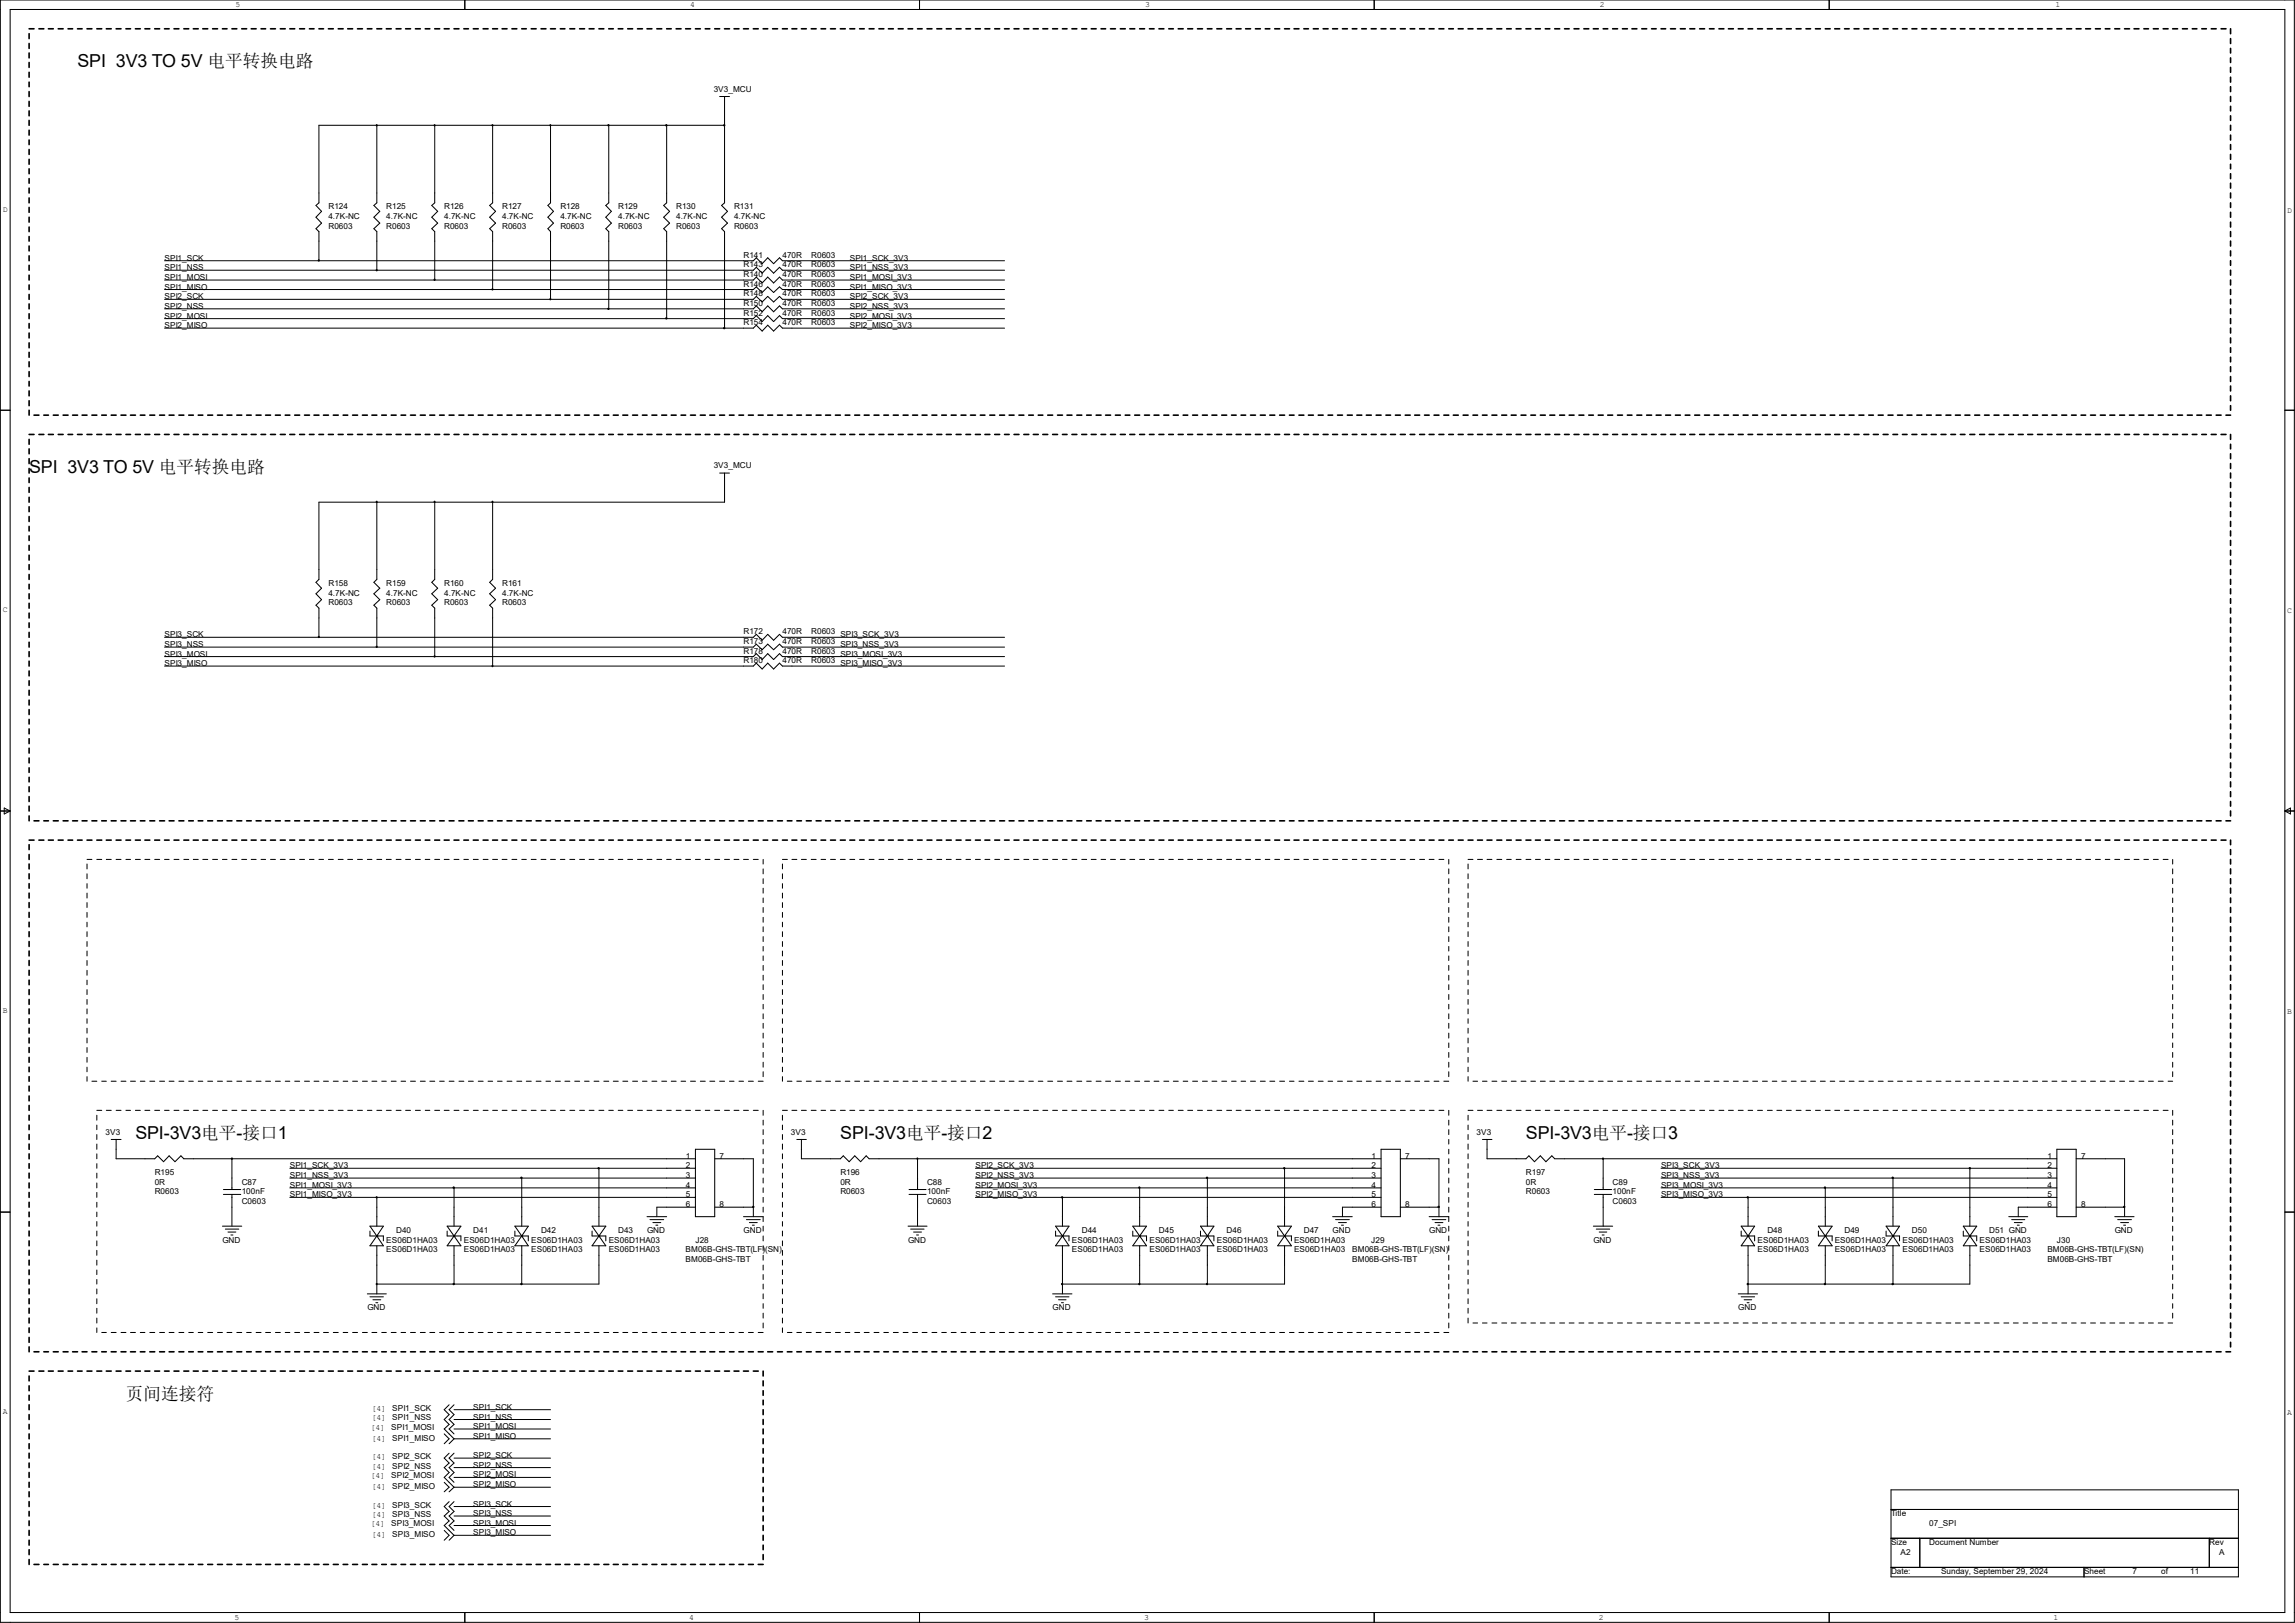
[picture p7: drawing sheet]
<svg xmlns="http://www.w3.org/2000/svg" width="297mm" height="210mm" viewBox="0 0 297 210" stroke-linecap="round" stroke-linejoin="round" font-family="sans-serif">
<defs><g id="words">
<g font-size="2.3">
<text x="10" y="8.7">SPI 3V3 TO 5V 电平转换电路</text>
<text x="3.8" y="61.2">SPI 3V3 TO 5V 电平转换电路</text>
<text x="17.5" y="147.4">SPI-3V3电平-接口1</text>
<text x="108.7" y="147.4">SPI-3V3电平-接口2</text>
<text x="197.5" y="147.4">SPI-3V3电平-接口3</text>
<text x="16.3" y="181.2">页间连接符</text>
</g>
<g font-size="1.1">
<text x="92.4" y="11.9">3V3_MCU</text>
<text x="42.5" y="27.1">R124</text>
<text x="42.5" y="29.6">R0603</text>
<text x="42.5" y="28.4">4.7K-NC</text>
<text x="50" y="27.1">R125</text>
<text x="50" y="29.6">R0603</text>
<text x="50" y="28.4">4.7K-NC</text>
<text x="57.5" y="27.1">R126</text>
<text x="57.5" y="29.6">R0603</text>
<text x="57.5" y="28.4">4.7K-NC</text>
<text x="65" y="27.1">R127</text>
<text x="65" y="29.6">R0603</text>
<text x="65" y="28.4">4.7K-NC</text>
<text x="72.5" y="27.1">R128</text>
<text x="72.5" y="29.6">R0603</text>
<text x="72.5" y="28.4">4.7K-NC</text>
<text x="80" y="27.1">R129</text>
<text x="80" y="29.6">R0603</text>
<text x="80" y="28.4">4.7K-NC</text>
<text x="87.5" y="27.1">R130</text>
<text x="87.5" y="29.6">R0603</text>
<text x="87.5" y="28.4">4.7K-NC</text>
<text x="95" y="27.1">R131</text>
<text x="95" y="29.6">R0603</text>
<text x="95" y="28.4">4.7K-NC</text>
<text x="21.3" y="33.7">SPI1_SCK</text>
<text x="21.3" y="35">SPI1_NSS</text>
<text x="96.2" y="34.6">R143</text>
<text x="96.2" y="33.4">R141</text>
<text x="96.2" y="35.9">R140</text>
<text x="101.3" y="34.6">470R</text>
<text x="101.3" y="33.4">470R</text>
<text x="101.3" y="35.9">470R</text>
<text x="105" y="34.6">R0603</text>
<text x="105" y="33.4">R0603</text>
<text x="105" y="35.9">R0603</text>
<text x="110" y="33.7">SPI1_SCK_3V3</text>
<text x="110" y="35">SPI1_NSS_3V3</text>
<text x="21.3" y="36.2">SPI1_MOSI</text>
<text x="21.3" y="37.5">SPI1_MISO</text>
<text x="21.3" y="38.7">SPI2_SCK</text>
<text x="21.3" y="40">SPI2_NSS</text>
<text x="21.3" y="41.2">SPI2_MOSI</text>
<text x="96.2" y="38.4">R148</text>
<text x="96.2" y="40.9">R152</text>
<text x="96.2" y="37.1">R146</text>
<text x="96.2" y="39.6">R150</text>
<text x="101.3" y="38.4">470R</text>
<text x="101.3" y="40.9">470R</text>
<text x="101.3" y="37.1">470R</text>
<text x="101.3" y="39.6">470R</text>
<text x="105" y="38.4">R0603</text>
<text x="105" y="40.9">R0603</text>
<text x="105" y="37.1">R0603</text>
<text x="105" y="39.6">R0603</text>
<text x="110" y="36.2">SPI1_MOSI_3V3</text>
<text x="110" y="37.5">SPI1_MISO_3V3</text>
<text x="110" y="38.7">SPI2_SCK_3V3</text>
<text x="110" y="40">SPI2_NSS_3V3</text>
<text x="110" y="41.2">SPI2_MOSI_3V3</text>
<text x="21.3" y="42.5">SPI2_MISO</text>
<text x="96.2" y="42.1">R154</text>
<text x="101.3" y="42.1">470R</text>
<text x="105" y="42.1">R0603</text>
<text x="110" y="42.5">SPI2_MISO_3V3</text>
<text x="92.4" y="60.6">3V3_MCU</text>
<text x="42.5" y="75.9">R158</text>
<text x="42.5" y="77.1">4.7K-NC</text>
<text x="50" y="75.9">R159</text>
<text x="50" y="77.1">4.7K-NC</text>
<text x="57.5" y="75.9">R160</text>
<text x="57.5" y="77.1">4.7K-NC</text>
<text x="65" y="75.9">R161</text>
<text x="65" y="77.1">4.7K-NC</text>
<text x="21.3" y="82.5">SPI3_SCK</text>
<text x="21.3" y="83.7">SPI3_NSS</text>
<text x="42.5" y="78.3">R0603</text>
<text x="50" y="78.3">R0603</text>
<text x="57.5" y="78.3">R0603</text>
<text x="65" y="78.3">R0603</text>
<text x="96.2" y="83.4">R173</text>
<text x="96.2" y="82.1">R172</text>
<text x="101.3" y="83.4">470R</text>
<text x="101.3" y="82.1">470R</text>
<text x="105" y="83.4">R0603</text>
<text x="105" y="82.1">R0603</text>
<text x="108.8" y="82.5">SPI3_SCK_3V3</text>
<text x="108.8" y="83.7">SPI3_NSS_3V3</text>
<text x="21.3" y="85">SPI3_MOSI</text>
<text x="21.3" y="86.2">SPI3_MISO</text>
<text x="96.2" y="84.6">R178</text>
<text x="96.2" y="85.8">R180</text>
<text x="101.3" y="84.6">470R</text>
<text x="101.3" y="85.8">470R</text>
<text x="105" y="84.6">R0603</text>
<text x="105" y="85.8">R0603</text>
<text x="108.8" y="85">SPI3_MOSI_3V3</text>
<text x="108.8" y="86.2">SPI3_MISO_3V3</text>
<text x="13.7" y="146.8">3V3</text>
<text x="88.8" y="149.9">1</text>
<text x="93.1" y="149.9">7</text>
<text x="102.4" y="146.8">3V3</text>
<text x="177.5" y="149.9">1</text>
<text x="181.9" y="149.9">7</text>
<text x="191.1" y="146.8">3V3</text>
<text x="265" y="149.9">1</text>
<text x="269.3" y="149.9">7</text>
<text x="20" y="152.1">R195</text>
<text x="20" y="154.6">R0603</text>
<text x="20" y="153.3">0R</text>
<text x="31.3" y="153.3">C87</text>
<text x="31.3" y="155.8">C0603</text>
<text x="31.3" y="154.6">100nF</text>
<text x="37.5" y="151.2">SPI1_SCK_3V3</text>
<text x="37.5" y="152.4">SPI1_NSS_3V3</text>
<text x="37.5" y="153.7">SPI1_MOSI_3V3</text>
<text x="37.5" y="154.9">SPI1_MISO_3V3</text>
<text x="88.8" y="151.2">2</text>
<text x="88.8" y="152.4">3</text>
<text x="88.8" y="153.7">4</text>
<text x="88.8" y="154.9">5</text>
<text x="108.8" y="152.1">R196</text>
<text x="108.8" y="154.6">R0603</text>
<text x="108.8" y="153.3">0R</text>
<text x="120" y="153.3">C88</text>
<text x="120" y="155.8">C0603</text>
<text x="120" y="154.6">100nF</text>
<text x="126.2" y="151.2">SPI2_SCK_3V3</text>
<text x="126.2" y="152.4">SPI2_NSS_3V3</text>
<text x="126.2" y="153.7">SPI2_MOSI_3V3</text>
<text x="126.2" y="154.9">SPI2_MISO_3V3</text>
<text x="177.5" y="151.2">2</text>
<text x="177.5" y="152.4">3</text>
<text x="177.5" y="153.7">4</text>
<text x="177.5" y="154.9">5</text>
<text x="197.5" y="152.1">R197</text>
<text x="197.5" y="154.6">R0603</text>
<text x="197.5" y="153.3">0R</text>
<text x="208.7" y="153.3">C89</text>
<text x="208.7" y="155.8">C0603</text>
<text x="208.7" y="154.6">100nF</text>
<text x="215" y="151.2">SPI3_SCK_3V3</text>
<text x="215" y="152.4">SPI3_NSS_3V3</text>
<text x="215" y="153.7">SPI3_MOSI_3V3</text>
<text x="215" y="154.9">SPI3_MISO_3V3</text>
<text x="265" y="151.2">2</text>
<text x="265" y="152.4">3</text>
<text x="265" y="153.7">4</text>
<text x="265" y="154.9">5</text>
<text x="28.8" y="160.8">GND</text>
<text x="50" y="160.8">ES06D1HA03</text>
<text x="51.3" y="159.6">D40</text>
<text x="60" y="160.8">ES06D1HA03</text>
<text x="61.3" y="159.6">D41</text>
<text x="68.7" y="160.8">ES06D1HA03</text>
<text x="70" y="159.6">D42</text>
<text x="78.8" y="160.8">ES06D1HA03</text>
<text x="80" y="159.6">D43</text>
<text x="83.7" y="159.6">GND</text>
<text x="88.8" y="156.2">6</text>
<text x="90" y="160.8">J28</text>
<text x="93.1" y="156.2">8</text>
<text x="96.2" y="159.6">GND</text>
<text x="117.5" y="160.8">GND</text>
<text x="138.7" y="160.8">ES06D1HA03</text>
<text x="140" y="159.6">D44</text>
<text x="148.8" y="160.8">ES06D1HA03</text>
<text x="150" y="159.6">D45</text>
<text x="157.5" y="160.8">ES06D1HA03</text>
<text x="158.7" y="159.6">D46</text>
<text x="167.5" y="160.8">ES06D1HA03</text>
<text x="168.7" y="159.6">D47</text>
<text x="172.5" y="159.6">GND</text>
<text x="177.5" y="160.8">J29</text>
<text x="177.5" y="156.2">6</text>
<text x="181.9" y="156.2">8</text>
<text x="185" y="159.6">GND</text>
<text x="206.2" y="160.8">GND</text>
<text x="227.5" y="160.8">ES06D1HA03</text>
<text x="228.7" y="159.6">D48</text>
<text x="237.4" y="160.8">ES06D1HA03</text>
<text x="238.7" y="159.6">D49</text>
<text x="246.2" y="160.8">ES06D1HA03</text>
<text x="247.4" y="159.6">D50</text>
<text x="256.2" y="160.8">ES06D1HA03</text>
<text x="257.4" y="159.6">D51 GND</text>
<text x="265" y="156.2">6</text>
<text x="266.2" y="160.8">J30</text>
<text x="269.3" y="156.2">8</text>
<text x="273.7" y="159.6">GND</text>
<text x="50" y="162.1">ES06D1HA03</text>
<text x="60" y="162.1">ES06D1HA03</text>
<text x="68.7" y="162.1">ES06D1HA03</text>
<text x="78.8" y="162.1">ES06D1HA03</text>
<text x="88.7" y="163.3">BM06B-GHS-TBT</text>
<text x="88.7" y="162.1">BM06B-GHS-TBT(LF)(SN)</text>
<text x="138.7" y="162.1">ES06D1HA03</text>
<text x="148.8" y="162.1">ES06D1HA03</text>
<text x="157.5" y="162.1">ES06D1HA03</text>
<text x="167.5" y="162.1">ES06D1HA03</text>
<text x="175" y="163.3">BM06B-GHS-TBT</text>
<text x="175" y="162.1">BM06B-GHS-TBT(LF)(SN)</text>
<text x="227.5" y="162.1">ES06D1HA03</text>
<text x="237.4" y="162.1">ES06D1HA03</text>
<text x="246.2" y="162.1">ES06D1HA03</text>
<text x="256.2" y="162.1">ES06D1HA03</text>
<text x="265" y="163.3">BM06B-GHS-TBT</text>
<text x="265" y="162.1">BM06B-GHS-TBT(LF)(SN)</text>
<text x="47.5" y="169.5">GND</text>
<text x="136.2" y="169.5">GND</text>
<text x="225" y="169.5">GND</text>
<text x="50.6" y="185">SPI1_MOSI</text>
<text x="50.8" y="182.5">SPI1_SCK</text>
<text x="50.8" y="183.8">SPI1_NSS</text>
<text x="61.3" y="182.4">SPI1_SCK</text>
<text x="61.3" y="183.7">SPI1_NSS</text>
<text x="61.3" y="184.9">SPI1_MOSI</text>
<text x="50.6" y="191.3">SPI2_MOSI</text>
<text x="50.8" y="186.4">SPI1_MISO</text>
<text x="50.8" y="188.8">SPI2_SCK</text>
<text x="50.8" y="190">SPI2_NSS</text>
<text x="61.3" y="186.2">SPI1_MISO</text>
<text x="61.3" y="188.7">SPI2_SCK</text>
<text x="61.3" y="189.9">SPI2_NSS</text>
<text x="61.3" y="191.2">SPI2_MOSI</text>
<text x="50.6" y="197.5">SPI3_MOSI</text>
<text x="50.8" y="192.7">SPI2_MISO</text>
<text x="50.8" y="195.1">SPI3_SCK</text>
<text x="50.8" y="196.3">SPI3_NSS</text>
<text x="61.3" y="192.4">SPI2_MISO</text>
<text x="61.3" y="194.9">SPI3_SCK</text>
<text x="61.3" y="196.2">SPI3_NSS</text>
<text x="61.3" y="197.4">SPI3_MOSI</text>
<text x="244.7" y="196.2">Title</text>
<text x="249.7" y="197.4">07_SPI</text>
<text x="50.8" y="198.9">SPI3_MISO</text>
<text x="61.3" y="198.7">SPI3_MISO</text>
<text x="244.7" y="203.7">Date:</text>
<text x="244.7" y="199.9">Size</text>
<text x="246" y="201.2">A2</text>
<text x="249.7" y="199.9">Document Number</text>
<text x="251.2" y="203.7">Sunday, September 29, 2024</text>
<text x="269.7" y="203.7">Sheet</text>
<text x="276" y="203.7">7</text>
<text x="279.7" y="203.7">of</text>
<text x="283.5" y="203.7">11</text>
<text x="285.9" y="199.9">Rev</text>
<text x="287.2" y="201.2">A</text>
</g>
<g font-size="1">
<text x="30.5" y=".9">5</text>
<text x="89.3" y=".9">4</text>
<text x="148.2" y=".9">3</text>
<text x="207.1" y=".9">2</text>
<text x="266" y=".9">1</text>
<text x=".4" y="27.4">D</text>
<text x="296" y="27.5">D</text>
<text x=".4" y="79.2">C</text>
<text x="296" y="79.4">C</text>
<text x=".4" y="131.1">B</text>
<text x="296" y="131.2">B</text>
<text x=".4" y="183">A</text>
<text x="48" y="185">[4]</text>
<text x="48.1" y="182.5">[4]</text>
<text x="48.1" y="183.8">[4]</text>
<text x="296" y="183.1">A</text>
<text x="48" y="191.3">[4]</text>
<text x="48.1" y="186.4">[4]</text>
<text x="48.1" y="188.8">[4]</text>
<text x="48.1" y="190">[4]</text>
<text x="48" y="197.5">[4]</text>
<text x="48.1" y="192.7">[4]</text>
<text x="48.1" y="195.1">[4]</text>
<text x="48.1" y="196.3">[4]</text>
<text x="48.1" y="198.9">[4]</text>
<text x="30.4" y="209.6">5</text>
<text x="89.2" y="209.6">4</text>
<text x="148.1" y="209.6">3</text>
<text x="206.9" y="209.6">2</text>
<text x="265.8" y="209.6">1</text>
</g>
</g></defs>
<g fill="none" stroke="#000" stroke-width=".13">
<path d="M0 0h296.9v209.9h-296.9zM1.3 1.2h294.4v207.5h-294.4zM48.8 16.2v10l-.4 .4 .7 .7-.7 .8 .7 .8-.7 .7 .4 .4v5M56.3 16.2v10l-.4 .4 .7 .7-.7 .8 .7 .8-.7 .7 .4 .4v6.2M60.2 0v1.2M63.8 16.2v10l-.4 .4 .7 .7-.7 .8 .7 .8-.7 .7 .4 .4v7.5M71.2 16.2v10l-.3 .4 .7 .7-.7 .8 .7 .8-.7 .7 .3 .4v8.7M78.8 16.2v10l-.4 .4 .7 .7-.7 .8 .7 .8-.7 .7 .4 .4v10M86.3 16.2v10l-.4 .4 .8 .7-.8 .8 .8 .8-.8 .7 .4 .4v11.2M93.1 12.5h1.3M93.8 16.2h-52.5v10l-.4 .4 .7 .7-.7 .8 .7 .8-.7 .7 .4 .4v3.7M93.8 12.5v13.7l-.4 .4 .7 .7-.7 .8 .7 .8-.7 .7 .4 .4v12.5"/>
<path d="M119 0v1.2M177.8 0v1.2M236.7 0v1.2M21.3 38.7h76.2l.4-.3 .7 .7 .8-.7 .7 .7 .8-.7 .4 .3h28.7M21.3 35h76.2l.4-.4 .7 .7 .8-.7 .7 .7 .8-.7 .4 .4h28.7M21.3 33.7h76.2l.4-.3 .7 .7 .8-.7 .7 .7 .8-.7 .4 .3h28.7M21.3 37.5h76.2l.4-.4 .7 .7 .8-.7 .7 .7 .8-.7 .4 .4h28.7M21.3 36.2h76.2l.4-.3 .7 .7 .8-.7 .7 .7 .8-.7 .4 .3h28.7M21.3 40h76.2l.4-.4 .7 .7 .8-.7 .7 .7 .8-.7 .4 .4h28.7M0 53.1h1.3M21.3 41.2h76.2l.4-.3 .7 .7 .8-.7 .7 .7 .8-.7 .4 .3h28.7M21.3 42.5h76.2l.4-.4 .7 .7 .8-.7 .7 .7 .8-.7 .4 .4h28.7"/>
<path d="M295.7 53.1h1.2M48.8 65v10l-.4 .4 .7 .7-.7 .7 .7 .8-.7 .7 .4 .4v5M56.3 65v10l-.4 .4 .7 .7-.7 .7 .7 .8-.7 .7 .4 .4v6.3M63.8 65v10l-.4 .4 .7 .7-.7 .7 .7 .8-.7 .7 .4 .4v7.5M93.1 61.2h1.3M93.8 61.2v3.8h-52.5v10l-.4 .4 .7 .7-.7 .7 .7 .8-.7 .7 .4 .4v3.8M21.3 85h76.2l.4-.4 .7 .7 .8-.7 .7 .7 .8-.7 .4 .4h28.7M21.3 83.7h76.2l.4-.3 .7 .7 .8-.7 .7 .7 .8-.7 .4 .3h28.7M21.3 82.5h76.2l.4-.4 .7 .7 .8-.7 .7 .7 .8-.7 .4 .4h28.7M21.3 86.2h76.2l.4-.4 .7 .8 .8-.8 .7 .8 .8-.8 .4 .4h28.7M0 104.9h1.3M.6 104.6l.7 .3-.7 .4z"/>
<path d="M11.3 111.8v.6M11.3 113.1v.6M11.3 114.3v.6M11.3 115.6v.6M11.3 116.8v.6M11.3 118.1v.6M11.3 119.3v.6M11.3 111.2h.6M12.5 111.2h.7M13.8 111.2h.6M15 111.2h.7M16.3 111.2h.6"/>
<path d="M17.5 111.2h.7M18.8 111.2h.6M20 111.2h.7M21.3 111.2h.6M22.5 111.2h.7M23.8 111.2h.6M25 111.2h.7M26.2 111.2h.7M27.5 111.2h.7M28.8 111.2h.6M30 111.2h.6M31.3 111.2h.6"/>
<path d="M32.5 111.2h.6M33.8 111.2h.6M35 111.2h.6M36.3 111.2h.6M37.5 111.2h.6M38.8 111.2h.6M40 111.2h.6M41.3 111.2h.6M42.5 111.2h.6M43.8 111.2h.6M45 111.2h.6M46.3 111.2h.6"/>
<path d="M47.5 111.2h.6M48.8 111.2h.6M50 111.2h.6M51.3 111.2h.6M52.5 111.2h.6M53.8 111.2h.6M55 111.2h.6M56.3 111.2h.6M57.5 111.2h.6M58.8 111.2h.6M60 111.2h.6M61.3 111.2h.6"/>
<path d="M62.5 111.2h.7M63.8 111.2h.6M65 111.2h.6M66.3 111.2h.6M67.5 111.2h.6M68.7 111.2h.7M70 111.2h.7M71.2 111.2h.7M72.5 111.2h.6M73.7 111.2h.7M75 111.2h.6M76.2 111.2h.7"/>
<path d="M77.5 111.2h.6M78.8 111.2h.6M80 111.2h.6M81.2 111.2h.7M82.5 111.2h.6M83.7 111.2h.7M85 111.2h.6M86.3 111.2h.6M87.5 111.2h.6M88.7 111.2h.7M90 111.2h.6M91.3 111.2h.6"/>
<path d="M92.5 111.2h.6M93.8 111.2h.6M95 111.2h.6M96.2 111.2h.7M97.5 111.2h.6M98.8 111.2v.6M98.8 112.4v.7M98.8 113.7v.6M98.8 114.9v.7M98.8 116.2v.6M98.8 117.4v.7M98.8 118.7v.6"/>
<path d="M98.8 119.9v.7M101.3 111.2h.6M101.3 111.8v.6M101.3 113.1v.6M101.3 114.3v.6M101.3 115.6v.6M101.3 116.8v.6M101.3 118.1v.6M101.3 119.3v.6M102.5 111.2h.6M103.7 111.2h.7M105 111.2h.6"/>
<path d="M106.3 111.2h.5M107.5 111.2h.6M108.8 111.2h.6M110 111.2h.6M111.3 111.2h.5M112.5 111.2h.6M113.7 111.2h.7M115 111.2h.6M116.2 111.2h.7M117.5 111.2h.6M118.7 111.2h.6M120 111.2h.6"/>
<path d="M121.2 111.2h.7M122.5 111.2h.6M123.7 111.2h.7M125 111.2h.6M126.2 111.2h.7M127.5 111.2h.6M128.7 111.2h.7M130 111.2h.6M131.2 111.2h.7M132.5 111.2h.6M133.7 111.2h.7M135 111.2h.6"/>
<path d="M136.2 111.2h.7M137.5 111.2h.6M138.7 111.2h.7M140 111.2h.6M141.2 111.2h.7M142.5 111.2h.6M143.7 111.2h.7M145 111.2h.6M146.2 111.2h.7M147.5 111.2h.6M148.8 111.2h.6M150 111.2h.6"/>
<path d="M151.3 111.2h.5M152.5 111.2h.6M153.7 111.2h.6M155 111.2h.6M156.3 111.2h.5M157.5 111.2h.6M158.7 111.2h.7M160 111.2h.6M161.2 111.2h.6M162.5 111.2h.6M163.7 111.2h.6M165 111.2h.6"/>
<path d="M166.2 111.2h.7M167.5 111.2h.6M168.7 111.2h.6M170 111.2h.6M171.2 111.2h.7M172.5 111.2h.6M173.7 111.2h.7M175 111.2h.6M176.2 111.2h.6M177.5 111.2h.6M178.7 111.2h.7M180 111.2h.6"/>
<path d="M181.2 111.2h.7M182.5 111.2h.6M183.7 111.2h.7M185 111.2h.6M186.2 111.2h.7M187.5 111.2v.6M187.5 112.4v.7M187.5 113.7v.6M187.5 114.9v.7M187.5 116.2v.6M187.5 117.4v.7M187.5 118.7v.6"/>
<path d="M187.5 119.9v.7M190 111.2h.6M190 111.8v.6M190 113.1v.6M190 114.3v.6M190 115.6v.6M190 116.8v.6M190 118.1v.6M190 119.3v.6M191.2 111.2h.7M192.4 111.2h.7M193.7 111.2h.7"/>
<path d="M195 111.2h.6M196.2 111.2h.6M197.5 111.2h.6M198.7 111.2h.6M200 111.2h.6M201.2 111.2h.6M202.5 111.2h.6M203.7 111.2h.6M205 111.2h.6M206.2 111.2h.6M207.5 111.2h.6M208.7 111.2h.6"/>
<path d="M210 111.2h.6M211.2 111.2h.6M212.5 111.2h.6M213.7 111.2h.6M215 111.2h.6M216.2 111.2h.6M217.5 111.2h.6M218.7 111.2h.6M220 111.2h.6M221.2 111.2h.6M222.5 111.2h.6M223.7 111.2h.6"/>
<path d="M225 111.2h.6M226.2 111.2h.6M227.5 111.2h.6M228.7 111.2h.7M230 111.2h.6M231.2 111.2h.6M232.5 111.2h.6M233.7 111.2h.6M234.9 111.2h.7M236.2 111.2h.7M237.4 111.2h.7M238.7 111.2h.6"/>
<path d="M239.9 111.2h.7M241.2 111.2h.7M242.4 111.2h.7M243.7 111.2h.6M245 111.2h.6M246.2 111.2h.6M247.4 111.2h.7M248.7 111.2h.6M249.9 111.2h.7M251.2 111.2h.6M252.5 111.2h.6M253.7 111.2h.6"/>
<path d="M254.9 111.2h.7M256.2 111.2h.6M257.4 111.2h.7M258.7 111.2h.6M260 111.2h.6M261.2 111.2h.6M262.4 111.2h.7M263.7 111.2h.6M265 111.2h.6M266.2 111.2h.6M267.5 111.2h.6M268.7 111.2h.6"/>
<path d="M269.9 111.2h.7M271.2 111.2h.6M272.5 111.2h.5M273.7 111.2h.6M275 111.2h.6M276.2 111.2h.6M277.5 111.2h.5M278.7 111.2h.6M280 111.2h.6M281.2 111.2v.6M281.2 112.4v.7M281.2 113.7v.6"/>
<path d="M281.2 114.9v.7M281.2 116.2v.6M281.2 117.4v.7M281.2 118.7v.6M281.2 119.9v.7M295.7 104.9h1.2M295.7 104.9l.7-.3v.7zM11.3 120.6v.6M11.3 121.8v.7M11.3 123.1v.6M11.3 124.3v.6M11.3 125.6v.6"/>
<path d="M11.3 126.8v.6M11.3 128.1v.6M11.3 129.3v.7M11.3 130.6v.6M11.3 131.8v.6M11.3 133.1v.6M11.3 134.3v.7M11.3 135.6v.6M11.3 136.8v.7M11.3 138.1v.6M11.3 139.3v.6M11.9 139.9h.6"/>
<path d="M13.2 139.9h.6M14.4 139.9h.6M15.7 139.9h.6M16.9 139.9h.6M18.2 139.9h.6M19.4 139.9h.6M20.7 139.9h.6M21.9 139.9h.6M23.2 139.9h.6M24.4 139.9h.6M25.7 139.9h.5M26.9 139.9h.6"/>
<path d="M28.2 139.9h.6M29.4 139.9h.6M30.6 139.9h.7M31.9 139.9h.6M33.1 139.9h.7M34.4 139.9h.6M35.6 139.9h.7M36.9 139.9h.6M38.1 139.9h.7M39.4 139.9h.6M40.6 139.9h.7M41.9 139.9h.6"/>
<path d="M43.1 139.9h.7M44.4 139.9h.6M45.6 139.9h.7M46.9 139.9h.6M48.1 139.9h.7M49.4 139.9h.6M50.6 139.9h.7M51.9 139.9h.6M53.1 139.9h.7M54.4 139.9h.6M55.6 139.9h.7M56.9 139.9h.6"/>
<path d="M58.1 139.9h.7M59.4 139.9h.6M60.6 139.9h.7M61.9 139.9h.6M63.2 139.9h.6M64.4 139.9h.6M65.6 139.9h.7M66.9 139.9h.6M68.1 139.9h.6M69.4 139.9h.6M70.7 139.9h.5M71.9 139.9h.6"/>
<path d="M73.1 139.9h.6M74.4 139.9h.6M75.6 139.9h.6M76.9 139.9h.6M78.1 139.9h.7M79.4 139.9h.6M80.6 139.9h.6M81.9 139.9h.6M83.1 139.9h.6M84.4 139.9h.6M85.6 139.9h.7M86.9 139.9h.6"/>
<path d="M88.1 139.9h.6M89.4 139.9h.6M90.6 139.9h.7M91.9 139.9h.6M93.1 139.9h.7M94.4 139.9h.6M95.6 139.9h.6M96.9 139.9h.6M98.1 139.9h.7M98.8 121.2v.6M98.8 122.5v.6M98.8 123.7v.6"/>
<path d="M98.8 124.9v.7M98.8 126.2v.6M98.8 127.4v.7M98.8 128.7v.6M98.8 130v.6M98.8 131.2v.6M98.8 132.4v.7M98.8 133.7v.6M98.8 135v.6M98.8 136.2v.6M98.8 137.5v.6M98.8 138.7v.6"/>
<path d="M101.3 120.6v.6M101.3 121.8v.7M101.3 123.1v.6M101.3 124.3v.6M101.3 125.6v.6M101.3 126.8v.6M101.3 128.1v.6M101.3 129.3v.7M101.3 130.6v.6M101.3 131.8v.6M101.3 133.1v.6M101.3 134.3v.7"/>
<path d="M101.3 135.6v.6M101.3 136.8v.7M101.3 138.1v.6M101.3 139.3v.6M101.9 139.9h.6M103.1 139.9h.6M104.4 139.9h.6M105.6 139.9h.7M106.8 139.9h.7M108.1 139.9h.7M109.4 139.9h.6M110.6 139.9h.7"/>
<path d="M111.8 139.9h.7M113.1 139.9h.6M114.4 139.9h.6M115.6 139.9h.6M116.9 139.9h.6M118.1 139.9h.6M119.3 139.9h.7M120.6 139.9h.6M121.9 139.9h.6M123.1 139.9h.6M124.4 139.9h.6M125.6 139.9h.6"/>
<path d="M126.9 139.9h.6M128.1 139.9h.6M129.4 139.9h.6M130.6 139.9h.6M131.9 139.9h.6M133.1 139.9h.6M134.4 139.9h.6M135.6 139.9h.6M136.9 139.9h.6M138.1 139.9h.6M139.4 139.9h.6M140.6 139.9h.6"/>
<path d="M141.9 139.9h.6M143.1 139.9h.6M144.4 139.9h.6M145.6 139.9h.6M146.9 139.9h.6M148.1 139.9h.7M149.4 139.9h.6M150.6 139.9h.7M151.8 139.9h.7M153.1 139.9h.6M154.3 139.9h.7M155.6 139.9h.7"/>
<path d="M156.8 139.9h.7M158.1 139.9h.6M159.4 139.9h.6M160.6 139.9h.6M161.8 139.9h.7M163.1 139.9h.6M164.3 139.9h.7M165.6 139.9h.6M166.9 139.9h.6M168.1 139.9h.6M169.3 139.9h.7M170.6 139.9h.6"/>
<path d="M171.9 139.9h.6M173.1 139.9h.6M174.4 139.9h.6M175.6 139.9h.6M176.8 139.9h.7M178.1 139.9h.6M179.4 139.9h.6M180.6 139.9h.6M181.9 139.9h.6M183.1 139.9h.6M184.4 139.9h.6M185.6 139.9h.6"/>
<path d="M186.9 139.9h.6M187.5 121.2v.6M187.5 122.5v.6M187.5 123.7v.6M187.5 124.9v.7M187.5 126.2v.6M187.5 127.4v.7M187.5 128.7v.6M187.5 130v.6M187.5 131.2v.6M187.5 132.4v.7M187.5 133.7v.6"/>
<path d="M187.5 135v.6M187.5 136.2v.6M187.5 137.5v.6M187.5 138.7v.6M190 120.6v.6M190 121.8v.7M190 123.1v.6M190 124.3v.6M190 125.6v.6M190 126.8v.6M190 128.1v.6M190 129.3v.7"/>
<path d="M190 130.6v.6M190 131.8v.6M190 133.1v.6M190 134.3v.7M190 135.6v.6M190 136.8v.7M190 138.1v.6M190 139.3v.6M190.6 139.9h.6M191.9 139.9h.5M193.1 139.9h.6M194.4 139.9h.6"/>
<path d="M195.6 139.9h.6M196.8 139.9h.7M198.1 139.9h.6M199.3 139.9h.7M200.6 139.9h.6M201.8 139.9h.7M203.1 139.9h.6M204.3 139.9h.7M205.6 139.9h.6M206.8 139.9h.7M208.1 139.9h.6M209.3 139.9h.7"/>
<path d="M210.6 139.9h.6M211.8 139.9h.7M213.1 139.9h.6M214.3 139.9h.7M215.6 139.9h.6M216.8 139.9h.7M218.1 139.9h.6M219.3 139.9h.7M220.6 139.9h.6M221.8 139.9h.7M223.1 139.9h.6M224.3 139.9h.7"/>
<path d="M225.6 139.9h.6M226.8 139.9h.7M228.1 139.9h.6M229.4 139.9h.6M230.6 139.9h.6M231.8 139.9h.7M233.1 139.9h.6M234.3 139.9h.6M235.6 139.9h.6M236.9 139.9h.5M238.1 139.9h.6M239.3 139.9h.6"/>
<path d="M240.6 139.9h.6M241.9 139.9h.5M243.1 139.9h.6M244.3 139.9h.7M245.6 139.9h.6M246.8 139.9h.6M248.1 139.9h.6M249.3 139.9h.6M250.6 139.9h.6M251.8 139.9h.7M253.1 139.9h.6M254.3 139.9h.6"/>
<path d="M255.6 139.9h.6M256.8 139.9h.6M258.1 139.9h.6M259.3 139.9h.7M260.6 139.9h.6M261.8 139.9h.6M263.1 139.9h.6M264.3 139.9h.7M265.6 139.9h.6M266.8 139.9h.7M268.1 139.9h.6M269.3 139.9h.6"/>
<path d="M270.6 139.9h.6M271.8 139.9h.7M273 139.9h.7M274.3 139.9h.7M275.6 139.9h.6M276.8 139.9h.7M278 139.9h.7M279.3 139.9h.7M280.6 139.9h.6M281.2 121.2v.6M281.2 122.5v.6M281.2 123.7v.6"/>
<path d="M281.2 124.9v.7M281.2 126.2v.6M281.2 127.4v.7M281.2 128.7v.6M281.2 130v.6M281.2 131.2v.6M281.2 132.4v.7M281.2 133.7v.6M281.2 135v.6M281.2 136.2v.6M281.2 137.5v.6M281.2 138.7v.6"/>
<path d="M0 156.8h1.3M12.5 144.3v.6M12.5 145.6v.6M12.5 146.8v.6M12.5 148v.7M12.5 149.3v.6M12.5 150.6v.6M12.5 151.8v.6M12.5 153.1v.6M12.5 154.3v.6M12.5 155.6v.6M12.5 156.8v.6"/>
<path d="M12.5 158.1v.6M12.5 159.3v.6M12.5 143.7h.7M13.8 143.7h.6M14.4 147.4h1.3M15 143.7h.7M15 147.4v2.5h5l.4-.3 .8 .7 .7-.7 .7 .7 .8-.7 .4 .3h66.2M16.3 143.7h.6M17.5 143.7h.7M18.8 143.7h.6M20 143.7h.7M21.3 143.7h.6"/>
<path d="M22.5 143.7h.7M23.8 143.7h.6M25 143.7h.7M26.2 143.7h.7M27.5 143.7h.7M28.8 143.7h.6M28.8 158.7h2.5M28.9 154.6h2.3M28.9 153.9h2.3M29.2 159h1.7M29.5 159.4h1M29.9 159.8h.2"/>
<path d="M30 143.7h.6M30 149.9v4M30 154.6v4.1M31.3 143.7h.6M32.5 143.7h.6M33.8 143.7h.6M35 143.7h.6M36.3 143.7h.6M37.5 143.7h.6M37.5 151.2h52.5M37.5 152.4h52.5M37.5 153.7h52.5"/>
<path d="M37.5 154.9h52.5M38.8 143.7h.6M40 143.7h.6M41.3 143.7h.6M42.5 143.7h.6M43.8 143.7h.6M45 143.7h.6M46.3 143.7h.6M47.5 143.7h.6M47.9 159.3v.6h1.7v.7M47.9 158.7h1.7l-.8 1.2zM48.8 159.9h.1"/>
<path d="M48.8 143.7h.6M48.8 159.9l.8 1.3h-1.7zM48.8 154.9v3.8M50 143.7h.6M51.3 143.7h.6M52.5 143.7h.6M53.8 143.7h.6M55 143.7h.6M56.3 143.7h.6M57.5 143.7h.6M57.9 159.3v.6h1.7v.7M57.9 158.7h1.7l-1.7 2.5h1.7z"/>
<path d="M58.8 159.9h.1M58.8 143.7h.6M58.8 153.7v5M60 143.7h.6M61.3 143.7h.6M62.5 143.7h.7M63.8 143.7h.6M65 143.7h.6M66.3 143.7h.6M66.6 159.3v.6h1.8v.7M66.6 158.7h1.8l-.9 1.2zM67.5 159.9h.1"/>
<path d="M67.5 143.7h.6M67.5 159.9l.9 1.3h-1.8zM67.5 152.4v6.3M68.7 143.7h.7M70 143.7h.7M71.2 143.7h.7M72.5 143.7h.6M73.7 143.7h.7M75 143.7h.6M76.2 143.7h.7M76.6 159.3v.6h1.8v.7M76.6 158.7h1.8l-1.8 2.5h1.8z"/>
<path d="M77.5 159.9h.1M77.5 143.7h.6M77.5 151.2v7.5M78.8 143.7h.6M80 143.7h.6M81.2 143.7h.7M82.5 143.7h.6M83.7 143.7h.7M83.7 157.4h2.6M84.1 157.8h1.8M84.5 158.2h1M84.9 158.5h.2"/>
<path d="M85 143.7h.6M86.3 143.7h.6M87.5 143.7h.6M88.7 143.7h.7M90 143.7h.6M90 148.7h2.5v8.7h-2.5zM90 156.2h-5v1.2M91.3 143.7h.6M92.5 143.7h.6M92.5 149.9h5v7.5M92.5 156.2h5M93.8 143.7h.6"/>
<path d="M95 143.7h.6M96.2 157.4h2.6v.7M96.2 143.7h.7M96.6 157.8h1.8M97 158.2h1M97.4 158.5h.2M97.5 143.7h.6M98.8 143.7v.6M98.8 144.9v.7M98.8 146.2v.6M98.8 147.4v.6M98.8 148.7v.6"/>
<path d="M98.8 149.9v.7M98.8 151.2v.6M98.8 152.4v.7M98.8 153.7v.6M98.8 154.9v.7M98.8 156.2v.6M98.8 158.7v.6M98.8 159.9v.7M101.3 144.3v.6M101.3 145.6v.6M101.3 146.8v.6M101.3 148v.7"/>
<path d="M101.3 149.3v.6M101.3 150.6v.6M101.3 151.8v.6M101.3 153.1v.6M101.3 154.3v.6M101.3 155.6v.6M101.3 156.8v.6M101.3 158.1v.6M101.3 159.3v.6M101.3 143.7h.6M102.5 143.7h.6M103.1 147.4h1.3"/>
<path d="M103.7 143.7h.7M103.7 147.4v2.5h5.1l.3-.3 .8 .7 .7-.7 .8 .7 .7-.7 .4 .3h66.2M105 143.7h.6M106.3 143.7h.5M107.5 143.7h.6M108.8 143.7h.6M110 143.7h.6M111.3 143.7h.5M112.5 143.7h.6M113.7 143.7h.7M115 143.7h.6M116.2 143.7h.7"/>
<path d="M117.5 143.7h.6M117.5 158.7h2.5M117.6 154.6h2.2M117.6 153.9h2.2M117.9 159h1.7M118.2 159.4h1.1M118.6 159.8h.3M118.7 143.7h.6M118.7 149.9v4M118.7 154.6v4.1M120 143.7h.6M121.2 143.7h.7"/>
<path d="M122.5 143.7h.6M123.7 143.7h.7M125 143.7h.6M126.2 143.7h.7M126.2 151.2h52.5M126.2 152.4h52.5M126.2 153.7h52.5M126.2 154.9h52.5M127.5 143.7h.6M128.7 143.7h.7M130 143.7h.6M131.2 143.7h.7"/>
<path d="M132.5 143.7h.6M133.7 143.7h.7M135 143.7h.6M136.2 143.7h.7M136.6 159.3v.6h1.7v.7M136.6 158.7h1.7l-.8 1.2zM137.5 159.9h.1M137.5 143.7h.6M137.5 159.9l.8 1.3h-1.7zM137.5 154.9v3.8M138.7 143.7h.7M140 143.7h.6"/>
<path d="M141.2 143.7h.7M142.5 143.7h.6M143.7 143.7h.7M145 143.7h.6M146.2 143.7h.7M146.6 159.3v.6h1.8v.7M146.6 158.7h1.8l-1.8 2.5h1.8zM147.5 159.9h.1M147.5 143.7h.6M147.5 153.7v5M148.8 143.7h.6M150 143.7h.6"/>
<path d="M151.3 143.7h.5M152.5 143.7h.6M153.7 143.7h.6M155 143.7h.6M155.4 159.3v.6h1.7v.7M155.4 158.7h1.7l-.8 1.2zM156.3 159.9h.1M156.3 143.7h.5M156.3 159.9l.8 1.3h-1.7zM156.3 152.4v6.3M157.5 143.7h.6M158.7 143.7h.7"/>
<path d="M160 143.7h.6M161.2 143.7h.6M162.5 143.7h.6M163.7 143.7h.6M165 143.7h.6M165.4 159.3v.6h1.7v.7M165.4 158.7l1.7 2.5h-1.7l1.7-2.5zM166.2 159.9h.1M166.2 143.7h.7M166.2 151.2v7.5M167.5 143.7h.6M168.7 143.7h.6"/>
<path d="M170 143.7h.6M171.2 143.7h.7M172.5 143.7h.6M172.5 157.4h2.5M172.8 157.8h1.8M173.2 158.2h1M173.6 158.5h.3M173.7 143.7h.7M175 143.7h.6M176.2 143.7h.6M177.5 143.7h.6M178.7 143.7h.7"/>
<path d="M178.7 148.7h2.5v8.7h-2.5zM178.7 156.2h-5v1.2M180 143.7h.6M181.2 143.7h.7M181.2 149.9h5v7.5M181.2 156.2h5M182.5 143.7h.6M183.7 143.7h.7M185 157.4h2.5v.7M185 143.7h.6M185.3 157.8h1.8M185.7 158.2h1"/>
<path d="M186.1 158.5h.3M186.2 143.7h.7M187.5 143.7v.6M187.5 144.9v.7M187.5 146.2v.6M187.5 147.4v.6M187.5 148.7v.6M187.5 149.9v.7M187.5 151.2v.6M187.5 152.4v.7M187.5 153.7v.6M187.5 154.9v.7"/>
<path d="M187.5 156.2v.6M187.5 158.7v.6M187.5 159.9v.7M190 144.3v.6M190 145.6v.6M190 146.8v.6M190 148v.7M190 149.3v.6M190 150.6v.6M190 151.8v.6M190 153.1v.6M190 154.3v.6"/>
<path d="M190 155.6v.6M190 156.8v.6M190 158.1v.6M190 159.3v.6M190 143.7h.6M191.2 143.7h.7M191.9 147.4h1.2M192.4 143.7h.7M192.4 147.4v2.5h5.1l.4-.3 .7 .7 .7-.7 .8 .7 .7-.7 .4 .3h65M193.7 143.7h.7M195 143.7h.6M196.2 143.7h.6"/>
<path d="M197.5 143.7h.6M198.7 143.7h.6M200 143.7h.6M201.2 143.7h.6M202.5 143.7h.6M203.7 143.7h.6M205 143.7h.6M206.2 143.7h.6M206.2 158.7h2.5M206.3 154.6h2.3M206.3 153.9h2.3M206.6 159h1.7"/>
<path d="M207 159.4h.9M207.3 159.8h.3M207.5 143.7h.6M207.5 149.9v4M207.5 154.6v4.1M208.7 143.7h.6M210 143.7h.6M211.2 143.7h.6M212.5 143.7h.6M213.7 143.7h.6M215 143.7h.6M215 151.2h51.2"/>
<path d="M215 152.4h51.2M215 153.7h51.2M215 154.9h51.2M216.2 143.7h.6M217.5 143.7h.6M218.7 143.7h.6M220 143.7h.6M221.2 143.7h.6M222.5 143.7h.6M223.7 143.7h.6M225 143.7h.6M225.3 159.3v.6h1.8v.7"/>
<path d="M225.3 158.7h1.8l-.9 1.2zM226.2 159.9h.1M226.2 143.7h.6M226.2 159.9l.9 1.3h-1.8zM226.2 154.9v3.8M227.5 143.7h.6M228.7 143.7h.7M230 143.7h.6M231.2 143.7h.6M232.5 143.7h.6M233.7 143.7h.6M234.9 143.7h.7"/>
<path d="M235.3 159.3v.6h1.8v.7M235.3 158.7h1.8l-1.8 2.5h1.8zM236.2 159.9h.1M236.2 143.7h.7M236.2 153.7v5M237.4 143.7h.7M238.7 143.7h.6M239.9 143.7h.7M241.2 143.7h.7M242.4 143.7h.7M243.7 143.7h.6M244.1 159.3v.6h1.7v.7"/>
<path d="M244.1 158.7h1.7l-.8 1.2zM245 159.9h.1M245 143.7h.6M245 159.9l.8 1.3h-1.7zM245 152.4v6.3M246.2 143.7h.6M247.4 143.7h.7M248.7 143.7h.6M249.9 143.7h.7M251.2 143.7h.6M252.5 143.7h.6M253.7 143.7h.6"/>
<path d="M254.1 159.3v.6h1.7v.7M254.1 158.7h1.7l-.9 1.2zM254.9 159.9h.1M254.9 143.7h.7M254.9 159.9l.9 1.3h-1.7zM254.9 151.2v7.5M256.2 143.7h.6M257.4 143.7h.7M258.7 143.7h.6M260 143.7h.6M260 157.4h2.4M260.3 157.8h1.7"/>
<path d="M260.7 158.2h1M261.1 158.5h.2M261.2 143.7h.6M262.4 143.7h.7M263.7 143.7h.6M265 143.7h.6M266.2 143.7h.6M266.2 148.7h2.5v8.7h-2.5zM266.2 156.2h-5v1.2M267.5 143.7h.6M268.7 143.7h.6M268.7 149.9h6.3v7.5"/>
<path d="M268.7 156.2h6.3M269.9 143.7h.7M271.2 143.7h.6M272.5 143.7h.5M273.7 143.7h.6M273.7 157.4h2.5M274.1 157.8h1.7M274.4 158.2h1.1M274.8 158.5h.3M275 143.7h.6M276.2 143.7h.6M277.5 143.7h.5"/>
<path d="M278.7 143.7h.6M280 143.7h.6M281.2 143.7v.6M281.2 144.9v.7M281.2 146.2v.6M281.2 147.4v.6M281.2 148.7v.6M281.2 149.9v.7M281.2 151.2v.6M281.2 152.4v.7M281.2 153.7v.6M281.2 154.9v.7"/>
<path d="M281.2 156.2v.6M281.2 157.4v.7M281.2 158.7v.6M281.2 159.9v.7M295.7 156.8h1.2M12.5 160.6v.6M12.5 161.8v.6M12.5 163.1v.6M12.5 164.3v.6M12.5 165.6v.6M12.5 166.8v.6M12.5 168.1v.6"/>
<path d="M12.5 169.3v.6M12.5 170.6v.6M12.5 171.8v.6M13.2 172.4h.6M14.4 172.4h.6M15.7 172.4h.6M16.9 172.4h.6M18.2 172.4h.6M19.4 172.4h.6M20.7 172.4h.6M21.9 172.4h.6M23.2 172.4h.6"/>
<path d="M24.4 172.4h.6M25.7 172.4h.5M26.9 172.4h.6M28.2 172.4h.6M29.4 172.4h.6M30.6 172.4h.7M31.9 172.4h.6M33.1 172.4h.7M34.4 172.4h.6M35.6 172.4h.7M36.9 172.4h.6M38.1 172.4h.7"/>
<path d="M39.4 172.4h.6M40.6 172.4h.7M41.9 172.4h.6M43.1 172.4h.7M44.4 172.4h.6M45.6 172.4h.7M46.9 172.4h.6M47.5 167.4h2.5M47.9 167.8h1.7M48.1 172.4h.7M48.3 168.2h1M48.6 168.6h.3"/>
<path d="M48.8 161.2v6.2M49.4 172.4h.6M50.6 172.4h.7M51.9 172.4h.6M53.1 172.4h.7M54.4 172.4h.6M55.6 172.4h.7M56.9 172.4h.6M58.1 172.4h.7M58.8 161.2v5M59.4 172.4h.6M60.6 172.4h.7"/>
<path d="M61.9 172.4h.6M63.2 172.4h.6M64.4 172.4h.6M65.6 172.4h.7M66.9 172.4h.6M67.5 161.2v5M68.1 172.4h.6M69.4 172.4h.6M70.7 172.4h.5M71.9 172.4h.6M73.1 172.4h.6M74.4 172.4h.6"/>
<path d="M75.6 172.4h.6M76.9 172.4h.6M77.5 161.2v5h-28.7M78.1 172.4h.7M79.4 172.4h.6M80.6 172.4h.6M81.9 172.4h.6M83.1 172.4h.6M84.4 172.4h.6M85.6 172.4h.7M86.9 172.4h.6M88.1 172.4h.6"/>
<path d="M89.4 172.4h.6M90.6 172.4h.7M91.9 172.4h.6M93.1 172.4h.7M94.4 172.4h.6M95.6 172.4h.6M96.9 172.4h.6M98.1 172.4h.7M98.8 161.2v.6M98.8 162.4v.7M98.8 163.7v.6M98.8 164.9v.7"/>
<path d="M98.8 166.2v.6M98.8 167.4v.7M98.8 168.7v.6M98.8 169.9v.7M98.8 171.2v.6M101.3 160.6v.6M101.3 161.8v.6M101.3 163.1v.6M101.3 164.3v.6M101.3 165.6v.6M101.3 166.8v.6M101.3 168.1v.6"/>
<path d="M101.3 169.3v.6M101.3 170.6v.6M101.3 171.8v.6M101.9 172.4h.6M103.1 172.4h.6M104.4 172.4h.6M105.6 172.4h.7M106.8 172.4h.7M108.1 172.4h.7M109.4 172.4h.6M110.6 172.4h.7M111.8 172.4h.7"/>
<path d="M113.1 172.4h.6M114.4 172.4h.6M115.6 172.4h.6M116.9 172.4h.6M118.1 172.4h.6M119.3 172.4h.7M120.6 172.4h.6M121.9 172.4h.6M123.1 172.4h.6M124.4 172.4h.6M125.6 172.4h.6M126.9 172.4h.6"/>
<path d="M128.1 172.4h.6M129.4 172.4h.6M130.6 172.4h.6M131.9 172.4h.6M133.1 172.4h.6M134.4 172.4h.6M135.6 172.4h.6M136.2 167.4h2.5M136.6 167.8h1.7M136.9 172.4h.6M137 168.2h1M137.4 168.6h.2"/>
<path d="M137.5 161.2v6.2M138.1 172.4h.6M139.4 172.4h.6M140.6 172.4h.6M141.9 172.4h.6M143.1 172.4h.6M144.4 172.4h.6M145.6 172.4h.6M146.9 172.4h.6M147.5 161.2v5M148.1 172.4h.7M149.4 172.4h.6"/>
<path d="M150.6 172.4h.7M151.8 172.4h.7M153.1 172.4h.6M154.3 172.4h.7M155.6 172.4h.7M156.3 161.2v5M156.8 172.4h.7M158.1 172.4h.6M159.4 172.4h.6M160.6 172.4h.6M161.8 172.4h.7M163.1 172.4h.6"/>
<path d="M164.3 172.4h.7M165.6 172.4h.6M166.2 161.2v5h-28.7M166.9 172.4h.6M168.1 172.4h.6M169.3 172.4h.7M170.6 172.4h.6M171.9 172.4h.6M173.1 172.4h.6M174.4 172.4h.6M175.6 172.4h.6M176.8 172.4h.7"/>
<path d="M178.1 172.4h.6M179.4 172.4h.6M180.6 172.4h.6M181.9 172.4h.6M183.1 172.4h.6M184.4 172.4h.6M185.6 172.4h.6M186.9 172.4h.6M187.5 161.2v.6M187.5 162.4v.7M187.5 163.7v.6M187.5 164.9v.7"/>
<path d="M187.5 166.2v.6M187.5 167.4v.7M187.5 168.7v.6M187.5 169.9v.7M187.5 171.2v.6M190 160.6v.6M190 161.8v.6M190 163.1v.6M190 164.3v.6M190 165.6v.6M190 166.8v.6M190 168.1v.6"/>
<path d="M190 169.3v.6M190 170.6v.6M190.6 171.2h.6M191.9 171.2h.5M193.1 171.2h.6M194.4 171.2h.6M195.6 171.2h.6M196.8 171.2h.7M198.1 171.2h.6M199.3 171.2h.7M200.6 171.2h.6M201.8 171.2h.7"/>
<path d="M203.1 171.2h.6M204.3 171.2h.7M205.6 171.2h.6M206.8 171.2h.7M208.1 171.2h.6M209.3 171.2h.7M210.6 171.2h.6M211.8 171.2h.7M213.1 171.2h.6M214.3 171.2h.7M215.6 171.2h.6M216.8 171.2h.7"/>
<path d="M218.1 171.2h.6M219.3 171.2h.7M220.6 171.2h.6M221.8 171.2h.7M223.1 171.2h.6M224.3 171.2h.7M225 167.4h2.5M225.3 167.8h1.8M225.6 171.2h.6M225.7 168.2h1M226.1 168.6h.3M226.2 161.2v6.2"/>
<path d="M226.8 171.2h.7M228.1 171.2h.6M229.4 171.2h.6M230.6 171.2h.6M231.8 171.2h.7M233.1 171.2h.6M234.3 171.2h.6M235.6 171.2h.6M236.2 161.2v5M236.9 171.2h.5M238.1 171.2h.6M239.3 171.2h.6"/>
<path d="M240.6 171.2h.6M241.9 171.2h.5M243.1 171.2h.6M244.3 171.2h.7M245 161.2v5M245.6 171.2h.6M246.8 171.2h.6M248.1 171.2h.6M249.3 171.2h.6M250.6 171.2h.6M251.8 171.2h.7M253.1 171.2h.6"/>
<path d="M254.3 171.2h.6M254.9 161.2v5h-28.7M255.6 171.2h.6M256.8 171.2h.6M258.1 171.2h.6M259.3 171.2h.7M260.6 171.2h.6M261.8 171.2h.6M263.1 171.2h.6M264.3 171.2h.7M265.6 171.2h.6M266.8 171.2h.7"/>
<path d="M268.1 171.2h.6M269.3 171.2h.6M270.6 171.2h.6M271.8 171.2h.7M273 171.2h.7M274.3 171.2h.7M275.6 171.2h.6M276.8 171.2h.7M278 171.2h.7M279.3 171.2h.7M280.6 171.2h.6M281.2 161.2v.6"/>
<path d="M281.2 162.4v.7M281.2 163.7v.6M281.2 164.9v.7M281.2 166.2v.6M281.2 167.4v.7M281.2 168.7v.6M281.2 169.9v.7M57.5 185.5l.6 .7-.6 .6M57.5 191.8l.6 .6-.6 .6M57.5 198l.6 .7-.6 .6M58.1 181.8l-.6 .6 .6 .6-.6 .7 .6 .6-.6 .6 1.3 1.3M58.1 188l-.6 .7 .6 .6-.6 .6 .6 .6-.6 .7 1.3 1.2"/>
<path d="M58.1 194.3l-.6 .6 .6 .7-.6 .6 .6 .6-.6 .6 1.3 1.3M58.8 181.8l-.7 .6 .7 .6-.7 .7 .7 .6-.7 .6 .7 .6M58.8 186.2l-.7 .6M58.8 188l-.7 .7 .7 .6-.7 .6 .7 .6-.7 .7 .7 .6M58.8 192.4l-.7 .6M58.8 194.3l-.7 .6 .7 .7-.7 .6 .7 .6-.7 .6 .7 .6M58.8 198.7l-.7 .6M58.8 182.4h12.4M58.8 183.7h12.4M58.8 184.9h12.4M58.8 186.2h12.4M58.8 188.7h12.4"/>
<path d="M58.8 189.9h12.4M58.8 191.2h12.4M58.8 192.4h12.4M58.8 194.9h12.4M58.8 196.2h12.4M58.8 197.4h12.4M58.8 198.7h12.4M244.7 192.8h45v11.2h-45zM244.7 195.3h45M244.7 199.1h45M248.5 199.1v3.7M285.9 199.1v3.7"/>
<path d="M60.2 208.7v1.2M119 208.7v1.2M177.8 208.7v1.2M236.7 208.7v1.2M244.7 202.8h45M269.7 202.8v1.2"/>
</g>
<g fill="none" stroke="#000" stroke-width=".21">
<path d="M3.8 4.4v.6M3.8 5.6v.7M3.8 6.9v.6M3.8 8.1v.6M3.8 9.4v.6M3.8 10.6v.6M3.8 11.9v.6M3.8 13.1v.7M3.8 14.4v.6M3.8 15.6v.6M3.8 16.8v.7M3.8 18.1v.6"/>
<path d="M3.8 19.3v.7M3.8 3.7h.6M5 3.7h.7M6.3 3.7h.6M7.5 3.7h.7M8.8 3.7h.6M10 3.7h.6M11.3 3.7h.6M12.5 3.7h.7M13.8 3.7h.6M15 3.7h.7M16.3 3.7h.6"/>
<path d="M17.5 3.7h.7M18.8 3.7h.6M20 3.7h.7M21.3 3.7h.6M22.5 3.7h.7M23.8 3.7h.6M25 3.7h.7M26.2 3.7h.7M27.5 3.7h.7M28.8 3.7h.6M30 3.7h.6M31.3 3.7h.6"/>
<path d="M32.5 3.7h.6M33.8 3.7h.6M35 3.7h.6M36.3 3.7h.6M37.5 3.7h.6M38.8 3.7h.6M40 3.7h.6M41.3 3.7h.6M42.5 3.7h.6M43.8 3.7h.6M45 3.7h.6M46.3 3.7h.6"/>
<path d="M47.5 3.7h.6M48.8 3.7h.6M50 3.7h.6M51.3 3.7h.6M52.5 3.7h.6M53.8 3.7h.6M55 3.7h.6M56.3 3.7h.6M57.5 3.7h.6M58.8 3.7h.6M60 3.7h.6M61.3 3.7h.6"/>
<path d="M62.5 3.7h.7M63.8 3.7h.6M65 3.7h.6M66.3 3.7h.6M67.5 3.7h.6M68.7 3.7h.7M70 3.7h.7M71.2 3.7h.7M72.5 3.7h.6M73.7 3.7h.7M75 3.7h.6M76.2 3.7h.7"/>
<path d="M77.5 3.7h.6M78.8 3.7h.6M80 3.7h.6M81.2 3.7h.7M82.5 3.7h.6M83.7 3.7h.7M85 3.7h.6M86.3 3.7h.6M87.5 3.7h.6M88.7 3.7h.7M90 3.7h.6M91.3 3.7h.6"/>
<path d="M92.5 3.7h.6M93.8 3.7h.6M95 3.7h.6M96.2 3.7h.7M97.5 3.7h.6M98.8 3.7h.6M100 3.7h.6M101.3 3.7h.6M102.5 3.7h.6M103.7 3.7h.7M105 3.7h.6M106.3 3.7h.5"/>
<path d="M107.5 3.7h.6M108.8 3.7h.6M110 3.7h.6M111.3 3.7h.5M112.5 3.7h.6M113.7 3.7h.7M115 3.7h.6M116.2 3.7h.7M117.5 3.7h.6M118.7 3.7h.6M120 3.7h.6M121.2 3.7h.7"/>
<path d="M122.5 3.7h.6M123.7 3.7h.7M125 3.7h.6M126.2 3.7h.7M127.5 3.7h.6M128.7 3.7h.7M130 3.7h.6M131.2 3.7h.7M132.5 3.7h.6M133.7 3.7h.7M135 3.7h.6M136.2 3.7h.7"/>
<path d="M137.5 3.7h.6M138.7 3.7h.7M140 3.7h.6M141.2 3.7h.7M142.5 3.7h.6M143.7 3.7h.7M145 3.7h.6M146.2 3.7h.7M147.5 3.7h.6M148.8 3.7h.6M150 3.7h.6M151.3 3.7h.5"/>
<path d="M152.5 3.7h.6M153.7 3.7h.6M155 3.7h.6M156.3 3.7h.5M157.5 3.7h.6M158.7 3.7h.7M160 3.7h.6M161.2 3.7h.6M162.5 3.7h.6M163.7 3.7h.6M165 3.7h.6M166.2 3.7h.7"/>
<path d="M167.5 3.7h.6M168.7 3.7h.6M170 3.7h.6M171.2 3.7h.7M172.5 3.7h.6M173.7 3.7h.7M175 3.7h.6M176.2 3.7h.6M177.5 3.7h.6M178.7 3.7h.7M180 3.7h.6M181.2 3.7h.7"/>
<path d="M182.5 3.7h.6M183.7 3.7h.7M185 3.7h.6M186.2 3.7h.7M187.5 3.7h.6M188.7 3.7h.7M190 3.7h.6M191.2 3.7h.7M192.4 3.7h.7M193.7 3.7h.7M195 3.7h.6M196.2 3.7h.6"/>
<path d="M197.5 3.7h.6M198.7 3.7h.6M200 3.7h.6M201.2 3.7h.6M202.5 3.7h.6M203.7 3.7h.6M205 3.7h.6M206.2 3.7h.6M207.5 3.7h.6M208.7 3.7h.6M210 3.7h.6M211.2 3.7h.6"/>
<path d="M212.5 3.7h.6M213.7 3.7h.6M215 3.7h.6M216.2 3.7h.6M217.5 3.7h.6M218.7 3.7h.6M220 3.7h.6M221.2 3.7h.6M222.5 3.7h.6M223.7 3.7h.6M225 3.7h.6M226.2 3.7h.6"/>
<path d="M227.5 3.7h.6M228.7 3.7h.7M230 3.7h.6M231.2 3.7h.6M232.5 3.7h.6M233.7 3.7h.6M234.9 3.7h.7M236.2 3.7h.7M237.4 3.7h.7M238.7 3.7h.6M239.9 3.7h.7M241.2 3.7h.7"/>
<path d="M242.4 3.7h.7M243.7 3.7h.6M245 3.7h.6M246.2 3.7h.6M247.4 3.7h.7M248.7 3.7h.6M249.9 3.7h.7M251.2 3.7h.6M252.5 3.7h.6M253.7 3.7h.6M254.9 3.7h.7M256.2 3.7h.6"/>
<path d="M257.4 3.7h.7M258.7 3.7h.6M260 3.7h.6M261.2 3.7h.6M262.4 3.7h.7M263.7 3.7h.6M265 3.7h.6M266.2 3.7h.6M267.5 3.7h.6M268.7 3.7h.6M269.9 3.7h.7M271.2 3.7h.6"/>
<path d="M272.5 3.7h.5M273.7 3.7h.6M275 3.7h.6M276.2 3.7h.6M277.5 3.7h.5M278.7 3.7h.6M280 3.7h.6M281.2 3.7h.6M282.4 3.7h.7M283.7 3.7h.6M284.9 3.7h.6M286.2 3.7h.6"/>
<path d="M287.4 3.7h.7M288.7 3.7v.7M288.7 5v.6M288.7 6.3v.6M288.7 7.5v.6M288.7 8.7v.7M288.7 10v.6M288.7 11.2v.7M288.7 12.5v.6M288.7 13.8v.6M288.7 15v.6M288.7 16.2v.6"/>
<path d="M288.7 17.5v.6M288.7 18.7v.6M288.7 20v.6M3.8 20.6v.7M3.8 21.8v.7M3.8 23.1v.6M3.8 24.3v.7M3.8 25.6v.6M3.8 26.8v.7M3.8 28.1v.6M3.8 29.4v.6M3.8 30.6v.6"/>
<path d="M3.8 31.8v.7M3.8 33.1v.6M3.8 34.3v.7M3.8 35.6v.6M3.8 36.9v.6M3.8 38.1v.6M3.8 39.3v.7M288.7 21.3v.5M288.7 22.5v.6M288.7 23.7v.6M288.7 25v.6M288.7 26.2v.6"/>
<path d="M288.7 27.5v.6M288.7 28.7v.7M288.7 30v.6M288.7 31.2v.6M288.7 32.5v.6M288.7 33.7v.6M288.7 35v.6M288.7 36.2v.7M288.7 37.5v.6M288.7 38.7v.6M288.7 40v.6M3.8 40.6v.6"/>
<path d="M3.8 41.9v.6M3.8 43.1v.6M3.8 44.4v.6M3.8 45.6v.6M3.8 46.8v.7M3.8 48.1v.6M3.8 49.4v.6M3.8 50.6v.6M3.8 51.9v.6M3.8 53.1v.6M3.8 56.9v.6M3.8 58.1v.6"/>
<path d="M3.8 59.4v.6M3.8 56.2h.6M4.4 53.7h.6M5 56.2h.7M5.7 53.7h.6M6.3 56.2h.6M6.9 53.7h.6M7.5 56.2h.7M8.2 53.7h.6M8.8 56.2h.6M9.4 53.7h.6M10 56.2h.6"/>
<path d="M10.6 53.7h.7M11.3 56.2h.6M11.9 53.7h.6M12.5 56.2h.7M13.2 53.7h.6M13.8 56.2h.6M14.4 53.7h.6M15 56.2h.7M15.7 53.7h.6M16.3 56.2h.6M16.9 53.7h.6M17.5 56.2h.7"/>
<path d="M18.2 53.7h.6M18.8 56.2h.6M19.4 53.7h.6M20 56.2h.7M20.7 53.7h.6M21.3 56.2h.6M21.9 53.7h.6M22.5 56.2h.7M23.2 53.7h.6M23.8 56.2h.6M24.4 53.7h.6M25 56.2h.7"/>
<path d="M25.7 53.7h.5M26.2 56.2h.7M26.9 53.7h.6M27.5 56.2h.7M28.2 53.7h.6M28.8 56.2h.6M29.4 53.7h.6M30 56.2h.6M30.6 53.7h.7M31.3 56.2h.6M31.9 53.7h.6M32.5 56.2h.6"/>
<path d="M33.1 53.7h.7M33.8 56.2h.6M34.4 53.7h.6M35 56.2h.6M35.6 53.7h.7M36.3 56.2h.6M36.9 53.7h.6M37.5 56.2h.6M38.1 53.7h.7M38.8 56.2h.6M39.4 53.7h.6M40 56.2h.6"/>
<path d="M40.6 53.7h.7M41.3 56.2h.6M41.9 53.7h.6M42.5 56.2h.6M43.1 53.7h.7M43.8 56.2h.6M44.4 53.7h.6M45 56.2h.6M45.6 53.7h.7M46.3 56.2h.6M46.9 53.7h.6M47.5 56.2h.6"/>
<path d="M48.1 53.7h.7M48.8 56.2h.6M49.4 53.7h.6M50 56.2h.6M50.6 53.7h.7M51.3 56.2h.6M51.9 53.7h.6M52.5 56.2h.6M53.1 53.7h.7M53.8 56.2h.6M54.4 53.7h.6M55 56.2h.6"/>
<path d="M55.6 53.7h.7M56.3 56.2h.6M56.9 53.7h.6M57.5 56.2h.6M58.1 53.7h.7M58.8 56.2h.6M59.4 53.7h.6M60 56.2h.6M60.6 53.7h.7M61.3 56.2h.6M61.9 53.7h.6M62.5 56.2h.7"/>
<path d="M63.2 53.7h.6M63.8 56.2h.6M64.4 53.7h.6M65 56.2h.6M65.6 53.7h.7M66.3 56.2h.6M66.9 53.7h.6M67.5 56.2h.6M68.1 53.7h.6M68.7 56.2h.7M69.4 53.7h.6M70 56.2h.7"/>
<path d="M70.7 53.7h.5M71.2 56.2h.7M71.9 53.7h.6M72.5 56.2h.6M73.1 53.7h.6M73.7 56.2h.7M74.4 53.7h.6M75 56.2h.6M75.6 53.7h.6M76.2 56.2h.7M76.9 53.7h.6M77.5 56.2h.6"/>
<path d="M78.1 53.7h.7M78.8 56.2h.6M79.4 53.7h.6M80 56.2h.6M80.6 53.7h.6M81.2 56.2h.7M81.9 53.7h.6M82.5 56.2h.6M83.1 53.7h.6M83.7 56.2h.7M84.4 53.7h.6M85 56.2h.6"/>
<path d="M85.6 53.7h.7M86.3 56.2h.6M86.9 53.7h.6M87.5 56.2h.6M88.1 53.7h.6M88.7 56.2h.7M89.4 53.7h.6M90 56.2h.6M90.6 53.7h.7M91.3 56.2h.6M91.9 53.7h.6M92.5 56.2h.6"/>
<path d="M93.1 53.7h.7M93.8 56.2h.6M94.4 53.7h.6M95 56.2h.6M95.6 53.7h.6M96.2 56.2h.7M96.9 53.7h.6M97.5 56.2h.6M98.1 53.7h.7M98.8 56.2h.6M99.4 53.7h.6M100 56.2h.6"/>
<path d="M100.6 53.7h.7M101.3 56.2h.6M101.9 53.7h.6M102.5 56.2h.6M103.1 53.7h.6M103.7 56.2h.7M104.4 53.7h.6M105 56.2h.6M105.6 53.7h.7M106.3 56.2h.5M106.8 53.7h.7M107.5 56.2h.6"/>
<path d="M108.1 53.7h.7M108.8 56.2h.6M109.4 53.7h.6M110 56.2h.6M110.6 53.7h.7M111.3 56.2h.5M111.8 53.7h.7M112.5 56.2h.6M113.1 53.7h.6M113.7 56.2h.7M114.4 53.7h.6M115 56.2h.6"/>
<path d="M115.6 53.7h.6M116.2 56.2h.7M116.9 53.7h.6M117.5 56.2h.6M118.1 53.7h.6M118.7 56.2h.6M119.3 53.7h.7M120 56.2h.6M120.6 53.7h.6M121.2 56.2h.7M121.9 53.7h.6M122.5 56.2h.6"/>
<path d="M123.1 53.7h.6M123.7 56.2h.7M124.4 53.7h.6M125 56.2h.6M125.6 53.7h.6M126.2 56.2h.7M126.9 53.7h.6M127.5 56.2h.6M128.1 53.7h.6M128.7 56.2h.7M129.4 53.7h.6M130 56.2h.6"/>
<path d="M130.6 53.7h.6M131.2 56.2h.7M131.9 53.7h.6M132.5 56.2h.6M133.1 53.7h.6M133.7 56.2h.7M134.4 53.7h.6M135 56.2h.6M135.6 53.7h.6M136.2 56.2h.7M136.9 53.7h.6M137.5 56.2h.6"/>
<path d="M138.1 53.7h.6M138.7 56.2h.7M139.4 53.7h.6M140 56.2h.6M140.6 53.7h.6M141.2 56.2h.7M141.9 53.7h.6M142.5 56.2h.6M143.1 53.7h.6M143.7 56.2h.7M144.4 53.7h.6M145 56.2h.6"/>
<path d="M145.6 53.7h.6M146.2 56.2h.7M146.9 53.7h.6M147.5 56.2h.6M148.1 53.7h.7M148.8 56.2h.6M149.4 53.7h.6M150 56.2h.6M150.6 53.7h.7M151.3 56.2h.5M151.8 53.7h.7M152.5 56.2h.6"/>
<path d="M153.1 53.7h.6M153.7 56.2h.6M154.3 53.7h.7M155 56.2h.6M155.6 53.7h.7M156.3 56.2h.5M156.8 53.7h.7M157.5 56.2h.6M158.1 53.7h.6M158.7 56.2h.7M159.4 53.7h.6M160 56.2h.6"/>
<path d="M160.6 53.7h.6M161.2 56.2h.6M161.8 53.7h.7M162.5 56.2h.6M163.1 53.7h.6M163.7 56.2h.6M164.3 53.7h.7M165 56.2h.6M165.6 53.7h.6M166.2 56.2h.7M166.9 53.7h.6M167.5 56.2h.6"/>
<path d="M168.1 53.7h.6M168.7 56.2h.6M169.3 53.7h.7M170 56.2h.6M170.6 53.7h.6M171.2 56.2h.7M171.9 53.7h.6M172.5 56.2h.6M173.1 53.7h.6M173.7 56.2h.7M174.4 53.7h.6M175 56.2h.6"/>
<path d="M175.6 53.7h.6M176.2 56.2h.6M176.8 53.7h.7M177.5 56.2h.6M178.1 53.7h.6M178.7 56.2h.7M179.4 53.7h.6M180 56.2h.6M180.6 53.7h.6M181.2 56.2h.7M181.9 53.7h.6M182.5 56.2h.6"/>
<path d="M183.1 53.7h.6M183.7 56.2h.7M184.4 53.7h.6M185 56.2h.6M185.6 53.7h.6M186.2 56.2h.7M186.9 53.7h.6M187.5 56.2h.6M188.1 53.7h.6M188.7 56.2h.7M189.4 53.7h.6M190 56.2h.6"/>
<path d="M190.6 53.7h.6M191.2 56.2h.7M191.9 53.7h.5M192.4 56.2h.7M193.1 53.7h.6M193.7 56.2h.7M194.4 53.7h.6M195 56.2h.6M195.6 53.7h.6M196.2 56.2h.6M196.8 53.7h.7M197.5 56.2h.6"/>
<path d="M198.1 53.7h.6M198.7 56.2h.6M199.3 53.7h.7M200 56.2h.6M200.6 53.7h.6M201.2 56.2h.6M201.8 53.7h.7M202.5 56.2h.6M203.1 53.7h.6M203.7 56.2h.6M204.3 53.7h.7M205 56.2h.6"/>
<path d="M205.6 53.7h.6M206.2 56.2h.6M206.8 53.7h.7M207.5 56.2h.6M208.1 53.7h.6M208.7 56.2h.6M209.3 53.7h.7M210 56.2h.6M210.6 53.7h.6M211.2 56.2h.6M211.8 53.7h.7M212.5 56.2h.6"/>
<path d="M213.1 53.7h.6M213.7 56.2h.6M214.3 53.7h.7M215 56.2h.6M215.6 53.7h.6M216.2 56.2h.6M216.8 53.7h.7M217.5 56.2h.6M218.1 53.7h.6M218.7 56.2h.6M219.3 53.7h.7M220 56.2h.6"/>
<path d="M220.6 53.7h.6M221.2 56.2h.6M221.8 53.7h.7M222.5 56.2h.6M223.1 53.7h.6M223.7 56.2h.6M224.3 53.7h.7M225 56.2h.6M225.6 53.7h.6M226.2 56.2h.6M226.8 53.7h.7M227.5 56.2h.6"/>
<path d="M228.1 53.7h.6M228.7 56.2h.7M229.4 53.7h.6M230 56.2h.6M230.6 53.7h.6M231.2 56.2h.6M231.8 53.7h.7M232.5 56.2h.6M233.1 53.7h.6M233.7 56.2h.6M234.3 53.7h.6M234.9 56.2h.7"/>
<path d="M235.6 53.7h.6M236.2 56.2h.7M236.9 53.7h.5M237.4 56.2h.7M238.1 53.7h.6M238.7 56.2h.6M239.3 53.7h.6M239.9 56.2h.7M240.6 53.7h.6M241.2 56.2h.7M241.9 53.7h.5M242.4 56.2h.7"/>
<path d="M243.1 53.7h.6M243.7 56.2h.6M244.3 53.7h.7M245 56.2h.6M245.6 53.7h.6M246.2 56.2h.6M246.8 53.7h.6M247.4 56.2h.7M248.1 53.7h.6M248.7 56.2h.6M249.3 53.7h.6M249.9 56.2h.7"/>
<path d="M250.6 53.7h.6M251.2 56.2h.6M251.8 53.7h.7M252.5 56.2h.6M253.1 53.7h.6M253.7 56.2h.6M254.3 53.7h.6M254.9 56.2h.7M255.6 53.7h.6M256.2 56.2h.6M256.8 53.7h.6M257.4 56.2h.7"/>
<path d="M258.1 53.7h.6M258.7 56.2h.6M259.3 53.7h.7M260 56.2h.6M260.6 53.7h.6M261.2 56.2h.6M261.8 53.7h.6M262.4 56.2h.7M263.1 53.7h.6M263.7 56.2h.6M264.3 53.7h.7M265 56.2h.6"/>
<path d="M265.6 53.7h.6M266.2 56.2h.6M266.8 53.7h.7M267.5 56.2h.6M268.1 53.7h.6M268.7 56.2h.6M269.3 53.7h.6M269.9 56.2h.7M270.6 53.7h.6M271.2 56.2h.6M271.8 53.7h.7M272.5 56.2h.5"/>
<path d="M273 53.7h.7M273.7 56.2h.6M274.3 53.7h.7M275 56.2h.6M275.6 53.7h.6M276.2 56.2h.6M276.8 53.7h.7M277.5 56.2h.5M278 53.7h.7M278.7 56.2h.6M279.3 53.7h.7M280 56.2h.6"/>
<path d="M280.6 53.7h.6M281.2 56.2h.6M281.8 53.7h.6M282.4 56.2h.7M283.1 53.7h.6M283.7 56.2h.6M284.3 53.7h.6M284.9 56.2h.6M285.5 53.7h.7M286.2 56.2h.6M286.8 53.7h.6M287.4 56.2h.7"/>
<path d="M288.1 53.7h.6M288.7 41.2v.7M288.7 42.5v.6M288.7 43.7v.7M288.7 45v.6M288.7 46.2v.6M288.7 47.5v.6M288.7 48.7v.7M288.7 50v.6M288.7 51.2v.7M288.7 52.5v.6M288.7 56.2v.7"/>
<path d="M288.7 57.5v.6M288.7 58.7v.7M288.7 60v.6M3.8 60.6v.6M3.8 61.8v.6M3.8 63.1v.6M3.8 64.3v.7M3.8 65.6v.6M3.8 66.8v.7M3.8 68.1v.6M3.8 69.3v.6M3.8 70.6v.6"/>
<path d="M3.8 71.8v.7M3.8 73.1v.6M3.8 74.3v.7M3.8 75.6v.6M3.8 76.8v.7M3.8 78.1v.6M3.8 79.3v.7M288.7 61.2v.6M288.7 62.4v.7M288.7 63.7v.6M288.7 65v.6M288.7 66.2v.6"/>
<path d="M288.7 67.5v.6M288.7 68.7v.6M288.7 69.9v.7M288.7 71.2v.6M288.7 72.5v.6M288.7 73.7v.6M288.7 75v.6M288.7 76.2v.6M288.7 77.5v.6M288.7 78.7v.6M288.7 80v.6M3.8 80.6v.6"/>
<path d="M3.8 81.8v.7M3.8 83.1v.6M3.8 84.3v.7M3.8 85.6v.6M3.8 86.8v.7M3.8 88.1v.6M3.8 89.3v.7M3.8 90.6v.6M3.8 91.8v.7M3.8 93.1v.6M3.8 94.3v.7M3.8 95.6v.6"/>
<path d="M3.8 96.8v.7M3.8 98.1v.6M3.8 99.4v.5M288.7 81.2v.6M288.7 82.5v.6M288.7 83.7v.6M288.7 85v.6M288.7 86.2v.6M288.7 87.5v.6M288.7 88.7v.6M288.7 90v.6M288.7 91.2v.6"/>
<path d="M288.7 92.5v.6M288.7 93.7v.6M288.7 95v.6M288.7 96.2v.6M288.7 97.5v.6M288.7 98.7v.7M288.7 99.9v.7M3.8 100.6v.6M3.8 101.8v.6M3.8 103.1v.6M3.8 104.3v.6M3.8 105.6v.6"/>
<path d="M3.8 109.3v.6M3.8 110.6v.6M3.8 111.8v.6M3.8 113.1v.6M3.8 114.3v.6M3.8 115.6v.6M3.8 116.8v.6M3.8 118.1v.6M3.8 119.3v.6M3.8 108.7h.6M4.4 106.2h.6M5 108.7h.7"/>
<path d="M5.7 106.2h.6M6.3 108.7h.6M6.9 106.2h.6M7.5 108.7h.7M8.2 106.2h.6M8.8 108.7h.6M9.4 106.2h.6M10 108.7h.6M10.6 106.2h.7M11.3 108.7h.6M11.9 106.2h.6M12.5 108.7h.7"/>
<path d="M13.2 106.2h.6M13.8 108.7h.6M14.4 106.2h.6M15 108.7h.7M15.7 106.2h.6M16.3 108.7h.6M16.9 106.2h.6M17.5 108.7h.7M18.2 106.2h.6M18.8 108.7h.6M19.4 106.2h.6M20 108.7h.7"/>
<path d="M20.7 106.2h.6M21.3 108.7h.6M21.9 106.2h.6M22.5 108.7h.7M23.2 106.2h.6M23.8 108.7h.6M24.4 106.2h.6M25 108.7h.7M25.7 106.2h.5M26.2 108.7h.7M26.9 106.2h.6M27.5 108.7h.7"/>
<path d="M28.2 106.2h.6M28.8 108.7h.6M29.4 106.2h.6M30 108.7h.6M30.6 106.2h.7M31.3 108.7h.6M31.9 106.2h.6M32.5 108.7h.6M33.1 106.2h.7M33.8 108.7h.6M34.4 106.2h.6M35 108.7h.6"/>
<path d="M35.6 106.2h.7M36.3 108.7h.6M36.9 106.2h.6M37.5 108.7h.6M38.1 106.2h.7M38.8 108.7h.6M39.4 106.2h.6M40 108.7h.6M40.6 106.2h.7M41.3 108.7h.6M41.9 106.2h.6M42.5 108.7h.6"/>
<path d="M43.1 106.2h.7M43.8 108.7h.6M44.4 106.2h.6M45 108.7h.6M45.6 106.2h.7M46.3 108.7h.6M46.9 106.2h.6M47.5 108.7h.6M48.1 106.2h.7M48.8 108.7h.6M49.4 106.2h.6M50 108.7h.6"/>
<path d="M50.6 106.2h.7M51.3 108.7h.6M51.9 106.2h.6M52.5 108.7h.6M53.1 106.2h.7M53.8 108.7h.6M54.4 106.2h.6M55 108.7h.6M55.6 106.2h.7M56.3 108.7h.6M56.9 106.2h.6M57.5 108.7h.6"/>
<path d="M58.1 106.2h.7M58.8 108.7h.6M59.4 106.2h.6M60 108.7h.6M60.6 106.2h.7M61.3 108.7h.6M61.9 106.2h.6M62.5 108.7h.7M63.2 106.2h.6M63.8 108.7h.6M64.4 106.2h.6M65 108.7h.6"/>
<path d="M65.6 106.2h.7M66.3 108.7h.6M66.9 106.2h.6M67.5 108.7h.6M68.1 106.2h.6M68.7 108.7h.7M69.4 106.2h.6M70 108.7h.7M70.7 106.2h.5M71.2 108.7h.7M71.9 106.2h.6M72.5 108.7h.6"/>
<path d="M73.1 106.2h.6M73.7 108.7h.7M74.4 106.2h.6M75 108.7h.6M75.6 106.2h.6M76.2 108.7h.7M76.9 106.2h.6M77.5 108.7h.6M78.1 106.2h.7M78.8 108.7h.6M79.4 106.2h.6M80 108.7h.6"/>
<path d="M80.6 106.2h.6M81.2 108.7h.7M81.9 106.2h.6M82.5 108.7h.6M83.1 106.2h.6M83.7 108.7h.7M84.4 106.2h.6M85 108.7h.6M85.6 106.2h.7M86.3 108.7h.6M86.9 106.2h.6M87.5 108.7h.6"/>
<path d="M88.1 106.2h.6M88.7 108.7h.7M89.4 106.2h.6M90 108.7h.6M90.6 106.2h.7M91.3 108.7h.6M91.9 106.2h.6M92.5 108.7h.6M93.1 106.2h.7M93.8 108.7h.6M94.4 106.2h.6M95 108.7h.6"/>
<path d="M95.6 106.2h.6M96.2 108.7h.7M96.9 106.2h.6M97.5 108.7h.6M98.1 106.2h.7M98.8 108.7h.6M99.4 106.2h.6M100 108.7h.6M100.6 106.2h.7M101.3 108.7h.6M101.9 106.2h.6M102.5 108.7h.6"/>
<path d="M103.1 106.2h.6M103.7 108.7h.7M104.4 106.2h.6M105 108.7h.6M105.6 106.2h.7M106.3 108.7h.5M106.8 106.2h.7M107.5 108.7h.6M108.1 106.2h.7M108.8 108.7h.6M109.4 106.2h.6M110 108.7h.6"/>
<path d="M110.6 106.2h.7M111.3 108.7h.5M111.8 106.2h.7M112.5 108.7h.6M113.1 106.2h.6M113.7 108.7h.7M114.4 106.2h.6M115 108.7h.6M115.6 106.2h.6M116.2 108.7h.7M116.9 106.2h.6M117.5 108.7h.6"/>
<path d="M118.1 106.2h.6M118.7 108.7h.6M119.3 106.2h.7M120 108.7h.6M120.6 106.2h.6M121.2 108.7h.7M121.9 106.2h.6M122.5 108.7h.6M123.1 106.2h.6M123.7 108.7h.7M124.4 106.2h.6M125 108.7h.6"/>
<path d="M125.6 106.2h.6M126.2 108.7h.7M126.9 106.2h.6M127.5 108.7h.6M128.1 106.2h.6M128.7 108.7h.7M129.4 106.2h.6M130 108.7h.6M130.6 106.2h.6M131.2 108.7h.7M131.9 106.2h.6M132.5 108.7h.6"/>
<path d="M133.1 106.2h.6M133.7 108.7h.7M134.4 106.2h.6M135 108.7h.6M135.6 106.2h.6M136.2 108.7h.7M136.9 106.2h.6M137.5 108.7h.6M138.1 106.2h.6M138.7 108.7h.7M139.4 106.2h.6M140 108.7h.6"/>
<path d="M140.6 106.2h.6M141.2 108.7h.7M141.9 106.2h.6M142.5 108.7h.6M143.1 106.2h.6M143.7 108.7h.7M144.4 106.2h.6M145 108.7h.6M145.6 106.2h.6M146.2 108.7h.7M146.9 106.2h.6M147.5 108.7h.6"/>
<path d="M148.1 106.2h.7M148.8 108.7h.6M149.4 106.2h.6M150 108.7h.6M150.6 106.2h.7M151.3 108.7h.5M151.8 106.2h.7M152.5 108.7h.6M153.1 106.2h.6M153.7 108.7h.6M154.3 106.2h.7M155 108.7h.6"/>
<path d="M155.6 106.2h.7M156.3 108.7h.5M156.8 106.2h.7M157.5 108.7h.6M158.1 106.2h.6M158.7 108.7h.7M159.4 106.2h.6M160 108.7h.6M160.6 106.2h.6M161.2 108.7h.6M161.8 106.2h.7M162.5 108.7h.6"/>
<path d="M163.1 106.2h.6M163.7 108.7h.6M164.3 106.2h.7M165 108.7h.6M165.6 106.2h.6M166.2 108.7h.7M166.9 106.2h.6M167.5 108.7h.6M168.1 106.2h.6M168.7 108.7h.6M169.3 106.2h.7M170 108.7h.6"/>
<path d="M170.6 106.2h.6M171.2 108.7h.7M171.9 106.2h.6M172.5 108.7h.6M173.1 106.2h.6M173.7 108.7h.7M174.4 106.2h.6M175 108.7h.6M175.6 106.2h.6M176.2 108.7h.6M176.8 106.2h.7M177.5 108.7h.6"/>
<path d="M178.1 106.2h.6M178.7 108.7h.7M179.4 106.2h.6M180 108.7h.6M180.6 106.2h.6M181.2 108.7h.7M181.9 106.2h.6M182.5 108.7h.6M183.1 106.2h.6M183.7 108.7h.7M184.4 106.2h.6M185 108.7h.6"/>
<path d="M185.6 106.2h.6M186.2 108.7h.7M186.9 106.2h.6M187.5 108.7h.6M188.1 106.2h.6M188.7 108.7h.7M189.4 106.2h.6M190 108.7h.6M190.6 106.2h.6M191.2 108.7h.7M191.9 106.2h.5M192.4 108.7h.7"/>
<path d="M193.1 106.2h.6M193.7 108.7h.7M194.4 106.2h.6M195 108.7h.6M195.6 106.2h.6M196.2 108.7h.6M196.8 106.2h.7M197.5 108.7h.6M198.1 106.2h.6M198.7 108.7h.6M199.3 106.2h.7M200 108.7h.6"/>
<path d="M200.6 106.2h.6M201.2 108.7h.6M201.8 106.2h.7M202.5 108.7h.6M203.1 106.2h.6M203.7 108.7h.6M204.3 106.2h.7M205 108.7h.6M205.6 106.2h.6M206.2 108.7h.6M206.8 106.2h.7M207.5 108.7h.6"/>
<path d="M208.1 106.2h.6M208.7 108.7h.6M209.3 106.2h.7M210 108.7h.6M210.6 106.2h.6M211.2 108.7h.6M211.8 106.2h.7M212.5 108.7h.6M213.1 106.2h.6M213.7 108.7h.6M214.3 106.2h.7M215 108.7h.6"/>
<path d="M215.6 106.2h.6M216.2 108.7h.6M216.8 106.2h.7M217.5 108.7h.6M218.1 106.2h.6M218.7 108.7h.6M219.3 106.2h.7M220 108.7h.6M220.6 106.2h.6M221.2 108.7h.6M221.8 106.2h.7M222.5 108.7h.6"/>
<path d="M223.1 106.2h.6M223.7 108.7h.6M224.3 106.2h.7M225 108.7h.6M225.6 106.2h.6M226.2 108.7h.6M226.8 106.2h.7M227.5 108.7h.6M228.1 106.2h.6M228.7 108.7h.7M229.4 106.2h.6M230 108.7h.6"/>
<path d="M230.6 106.2h.6M231.2 108.7h.6M231.8 106.2h.7M232.5 108.7h.6M233.1 106.2h.6M233.7 108.7h.6M234.3 106.2h.6M234.9 108.7h.7M235.6 106.2h.6M236.2 108.7h.7M236.9 106.2h.5M237.4 108.7h.7"/>
<path d="M238.1 106.2h.6M238.7 108.7h.6M239.3 106.2h.6M239.9 108.7h.7M240.6 106.2h.6M241.2 108.7h.7M241.9 106.2h.5M242.4 108.7h.7M243.1 106.2h.6M243.7 108.7h.6M244.3 106.2h.7M245 108.7h.6"/>
<path d="M245.6 106.2h.6M246.2 108.7h.6M246.8 106.2h.6M247.4 108.7h.7M248.1 106.2h.6M248.7 108.7h.6M249.3 106.2h.6M249.9 108.7h.7M250.6 106.2h.6M251.2 108.7h.6M251.8 106.2h.7M252.5 108.7h.6"/>
<path d="M253.1 106.2h.6M253.7 108.7h.6M254.3 106.2h.6M254.9 108.7h.7M255.6 106.2h.6M256.2 108.7h.6M256.8 106.2h.6M257.4 108.7h.7M258.1 106.2h.6M258.7 108.7h.6M259.3 106.2h.7M260 108.7h.6"/>
<path d="M260.6 106.2h.6M261.2 108.7h.6M261.8 106.2h.6M262.4 108.7h.7M263.1 106.2h.6M263.7 108.7h.6M264.3 106.2h.7M265 108.7h.6M265.6 106.2h.6M266.2 108.7h.6M266.8 106.2h.7M267.5 108.7h.6"/>
<path d="M268.1 106.2h.6M268.7 108.7h.6M269.3 106.2h.6M269.9 108.7h.7M270.6 106.2h.6M271.2 108.7h.6M271.8 106.2h.7M272.5 108.7h.5M273 106.2h.7M273.7 108.7h.6M274.3 106.2h.7M275 108.7h.6"/>
<path d="M275.6 106.2h.6M276.2 108.7h.6M276.8 106.2h.7M277.5 108.7h.5M278 106.2h.7M278.7 108.7h.6M279.3 106.2h.7M280 108.7h.6M280.6 106.2h.6M281.2 108.7h.6M281.8 106.2h.6M282.4 108.7h.7"/>
<path d="M283.1 106.2h.6M283.7 108.7h.6M284.3 106.2h.6M284.9 108.7h.6M285.5 106.2h.7M286.2 108.7h.6M286.8 106.2h.6M287.4 108.7h.7M288.1 106.2h.6M288.7 101.2v.6M288.7 102.4v.7M288.7 103.7v.6"/>
<path d="M288.7 104.9v.7M288.7 108.7v.6M288.7 109.9v.7M288.7 111.2v.6M288.7 112.4v.7M288.7 113.7v.6M288.7 114.9v.7M288.7 116.2v.6M288.7 117.4v.7M288.7 118.7v.6M288.7 119.9v.7M3.8 120.6v.6"/>
<path d="M3.8 121.8v.7M3.8 123.1v.6M3.8 124.3v.6M3.8 125.6v.6M3.8 126.8v.6M3.8 128.1v.6M3.8 129.3v.7M3.8 130.6v.6M3.8 131.8v.6M3.8 133.1v.6M3.8 134.3v.7M3.8 135.6v.6"/>
<path d="M3.8 136.8v.7M3.8 138.1v.6M3.8 139.3v.6M288.7 121.2v.6M288.7 122.5v.6M288.7 123.7v.6M288.7 124.9v.7M288.7 126.2v.6M288.7 127.4v.7M288.7 128.7v.6M288.7 130v.6M288.7 131.2v.6"/>
<path d="M288.7 132.4v.7M288.7 133.7v.6M288.7 135v.6M288.7 136.2v.6M288.7 137.5v.6M288.7 138.7v.6M288.7 139.9v.6M3.8 140.5v.7M3.8 141.8v.7M3.8 143v.7M3.8 144.3v.6M3.8 145.6v.6"/>
<path d="M3.8 146.8v.6M3.8 148v.7M3.8 149.3v.6M3.8 150.6v.6M3.8 151.8v.6M3.8 153.1v.6M3.8 154.3v.6M3.8 155.6v.6M3.8 156.8v.6M3.8 158.1v.6M3.8 159.3v.6M288.7 141.2v.6"/>
<path d="M288.7 142.5v.5M288.7 143.7v.6M288.7 144.9v.7M288.7 146.2v.6M288.7 147.4v.6M288.7 148.7v.6M288.7 149.9v.7M288.7 151.2v.6M288.7 152.4v.7M288.7 153.7v.6M288.7 154.9v.7M288.7 156.2v.6"/>
<path d="M288.7 157.4v.7M288.7 158.7v.6M288.7 159.9v.7M3.8 160.6v.6M3.8 161.8v.6M3.8 163.1v.6M3.8 164.3v.6M3.8 165.6v.6M3.8 166.8v.6M3.8 168.1v.6M3.8 169.3v.6M3.8 170.6v.6"/>
<path d="M3.8 171.8v.6M3.8 173.1v.6M3.8 174.3v.6M3.8 178.1v.6M3.8 179.3v.7M3.8 177.4h.6M4.4 174.9h.6M5 177.4h.7M5.7 174.9h.6M6.3 177.4h.6M6.9 174.9h.6M7.5 177.4h.7"/>
<path d="M8.2 174.9h.6M8.8 177.4h.6M9.4 174.9h.6M10 177.4h.6M10.6 174.9h.7M11.3 177.4h.6M11.9 174.9h.6M12.5 177.4h.7M13.2 174.9h.6M13.8 177.4h.6M14.4 174.9h.6M15 177.4h.7"/>
<path d="M15.7 174.9h.6M16.3 177.4h.6M16.9 174.9h.6M17.5 177.4h.7M18.2 174.9h.6M18.8 177.4h.6M19.4 174.9h.6M20 177.4h.7M20.7 174.9h.6M21.3 177.4h.6M21.9 174.9h.6M22.5 177.4h.7"/>
<path d="M23.2 174.9h.6M23.8 177.4h.6M24.4 174.9h.6M25 177.4h.7M25.7 174.9h.5M26.2 177.4h.7M26.9 174.9h.6M27.5 177.4h.7M28.2 174.9h.6M28.8 177.4h.6M29.4 174.9h.6M30 177.4h.6"/>
<path d="M30.6 174.9h.7M31.3 177.4h.6M31.9 174.9h.6M32.5 177.4h.6M33.1 174.9h.7M33.8 177.4h.6M34.4 174.9h.6M35 177.4h.6M35.6 174.9h.7M36.3 177.4h.6M36.9 174.9h.6M37.5 177.4h.6"/>
<path d="M38.1 174.9h.7M38.8 177.4h.6M39.4 174.9h.6M40 177.4h.6M40.6 174.9h.7M41.3 177.4h.6M41.9 174.9h.6M42.5 177.4h.6M43.1 174.9h.7M43.8 177.4h.6M44.4 174.9h.6M45 177.4h.6"/>
<path d="M45.6 174.9h.7M46.3 177.4h.6M46.9 174.9h.6M47.5 177.4h.6M48.1 174.9h.7M48.8 177.4h.6M49.4 174.9h.6M50 177.4h.6M50.6 174.9h.7M51.3 177.4h.6M51.9 174.9h.6M52.5 177.4h.6"/>
<path d="M53.1 174.9h.7M53.8 177.4h.6M54.4 174.9h.6M55 177.4h.6M55.6 174.9h.7M56.3 177.4h.6M56.9 174.9h.6M57.5 177.4h.6M58.1 174.9h.7M58.8 177.4h.6M59.4 174.9h.6M60 177.4h.6"/>
<path d="M60.6 174.9h.7M61.3 177.4h.6M61.9 174.9h.6M62.5 177.4h.7M63.2 174.9h.6M63.8 177.4h.6M64.4 174.9h.6M65 177.4h.6M65.6 174.9h.7M66.3 177.4h.6M66.9 174.9h.6M67.5 177.4h.6"/>
<path d="M68.1 174.9h.6M68.7 177.4h.7M69.4 174.9h.6M70 177.4h.7M70.7 174.9h.5M71.2 177.4h.7M71.9 174.9h.6M72.5 177.4h.6M73.1 174.9h.6M73.7 177.4h.7M74.4 174.9h.6M75 177.4h.6"/>
<path d="M75.6 174.9h.6M76.2 177.4h.7M76.9 174.9h.6M77.5 177.4h.6M78.1 174.9h.7M78.8 177.4h.6M79.4 174.9h.6M80 177.4h.6M80.6 174.9h.6M81.2 177.4h.7M81.9 174.9h.6M82.5 177.4h.6"/>
<path d="M83.1 174.9h.6M83.7 177.4h.7M84.4 174.9h.6M85 177.4h.6M85.6 174.9h.7M86.3 177.4h.6M86.9 174.9h.6M87.5 177.4h.6M88.1 174.9h.6M88.7 177.4h.7M89.4 174.9h.6M90 177.4h.6"/>
<path d="M90.6 174.9h.7M91.3 177.4h.6M91.9 174.9h.6M92.5 177.4h.6M93.1 174.9h.7M93.8 177.4h.6M94.4 174.9h.6M95 177.4h.6M95.6 174.9h.6M96.2 177.4h.7M96.9 174.9h.6M97.5 177.4h.6"/>
<path d="M98.1 174.9h.7M98.8 177.4v.7M98.8 178.7v.6M98.8 180v.6M99.4 174.9h.6M100.6 174.9h.7M101.9 174.9h.6M103.1 174.9h.6M104.4 174.9h.6M105.6 174.9h.7M106.8 174.9h.7M108.1 174.9h.7"/>
<path d="M109.4 174.9h.6M110.6 174.9h.7M111.8 174.9h.7M113.1 174.9h.6M114.4 174.9h.6M115.6 174.9h.6M116.9 174.9h.6M118.1 174.9h.6M119.3 174.9h.7M120.6 174.9h.6M121.9 174.9h.6M123.1 174.9h.6"/>
<path d="M124.4 174.9h.6M125.6 174.9h.6M126.9 174.9h.6M128.1 174.9h.6M129.4 174.9h.6M130.6 174.9h.6M131.9 174.9h.6M133.1 174.9h.6M134.4 174.9h.6M135.6 174.9h.6M136.9 174.9h.6M138.1 174.9h.6"/>
<path d="M139.4 174.9h.6M140.6 174.9h.6M141.9 174.9h.6M143.1 174.9h.6M144.4 174.9h.6M145.6 174.9h.6M146.9 174.9h.6M148.1 174.9h.7M149.4 174.9h.6M150.6 174.9h.7M151.8 174.9h.7M153.1 174.9h.6"/>
<path d="M154.3 174.9h.7M155.6 174.9h.7M156.8 174.9h.7M158.1 174.9h.6M159.4 174.9h.6M160.6 174.9h.6M161.8 174.9h.7M163.1 174.9h.6M164.3 174.9h.7M165.6 174.9h.6M166.9 174.9h.6M168.1 174.9h.6"/>
<path d="M169.3 174.9h.7M170.6 174.9h.6M171.9 174.9h.6M173.1 174.9h.6M174.4 174.9h.6M175.6 174.9h.6M176.8 174.9h.7M178.1 174.9h.6M179.4 174.9h.6M180.6 174.9h.6M181.9 174.9h.6M183.1 174.9h.6"/>
<path d="M184.4 174.9h.6M185.6 174.9h.6M186.9 174.9h.6M188.1 174.9h.6M189.4 174.9h.6M190.6 174.9h.6M191.9 174.9h.5M193.1 174.9h.6M194.4 174.9h.6M195.6 174.9h.6M196.8 174.9h.7M198.1 174.9h.6"/>
<path d="M199.3 174.9h.7M200.6 174.9h.6M201.8 174.9h.7M203.1 174.9h.6M204.3 174.9h.7M205.6 174.9h.6M206.8 174.9h.7M208.1 174.9h.6M209.3 174.9h.7M210.6 174.9h.6M211.8 174.9h.7M213.1 174.9h.6"/>
<path d="M214.3 174.9h.7M215.6 174.9h.6M216.8 174.9h.7M218.1 174.9h.6M219.3 174.9h.7M220.6 174.9h.6M221.8 174.9h.7M223.1 174.9h.6M224.3 174.9h.7M225.6 174.9h.6M226.8 174.9h.7M228.1 174.9h.6"/>
<path d="M229.4 174.9h.6M230.6 174.9h.6M231.8 174.9h.7M233.1 174.9h.6M234.3 174.9h.6M235.6 174.9h.6M236.9 174.9h.5M238.1 174.9h.6M239.3 174.9h.6M240.6 174.9h.6M241.9 174.9h.5M243.1 174.9h.6"/>
<path d="M244.3 174.9h.7M245.6 174.9h.6M246.8 174.9h.6M248.1 174.9h.6M249.3 174.9h.6M250.6 174.9h.6M251.8 174.9h.7M253.1 174.9h.6M254.3 174.9h.6M255.6 174.9h.6M256.8 174.9h.6M258.1 174.9h.6"/>
<path d="M259.3 174.9h.7M260.6 174.9h.6M261.8 174.9h.6M263.1 174.9h.6M264.3 174.9h.7M265.6 174.9h.6M266.8 174.9h.7M268.1 174.9h.6M269.3 174.9h.6M270.6 174.9h.6M271.8 174.9h.7M273 174.9h.7"/>
<path d="M274.3 174.9h.7M275.6 174.9h.6M276.8 174.9h.7M278 174.9h.7M279.3 174.9h.7M280.6 174.9h.6M281.8 174.9h.6M283.1 174.9h.6M284.3 174.9h.6M285.5 174.9h.7M286.8 174.9h.6M288.1 174.9h.6"/>
<path d="M288.7 161.2v.6M288.7 162.4v.7M288.7 163.7v.6M288.7 164.9v.7M288.7 166.2v.6M288.7 167.4v.7M288.7 168.7v.6M288.7 169.9v.7M288.7 171.2v.6M288.7 172.4v.7M288.7 173.7v.6M3.8 180.6v.6"/>
<path d="M3.8 181.8v.6M3.8 183v.7M3.8 184.3v.6M3.8 185.5v.7M3.8 186.8v.7M3.8 188v.7M3.8 189.3v.6M3.8 190.5v.7M3.8 191.8v.6M3.8 193v.7M3.8 194.3v.6M3.8 195.6v.6"/>
<path d="M3.8 196.8v.6M3.8 198v.7M3.8 199.3v.6M98.8 181.2v.6M98.8 182.4v.6M98.8 183.7v.6M98.8 184.9v.6M98.8 186.2v.6M98.8 187.5v.5M98.8 188.7v.6M98.8 189.9v.6M98.8 191.2v.6"/>
<path d="M98.8 192.4v.6M98.8 193.7v.6M98.8 194.9v.7M98.8 196.2v.6M98.8 197.4v.6M98.8 198.7v.6M98.8 199.9v.6M3.8 200.5v.7M3.8 201.8v.6M4.4 202.4h.6M5.7 202.4h.6M6.9 202.4h.6"/>
<path d="M8.2 202.4h.6M9.4 202.4h.6M10.6 202.4h.7M11.9 202.4h.6M13.2 202.4h.6M14.4 202.4h.6M15.7 202.4h.6M16.9 202.4h.6M18.2 202.4h.6M19.4 202.4h.6M20.7 202.4h.6M21.9 202.4h.6"/>
<path d="M23.2 202.4h.6M24.4 202.4h.6M25.7 202.4h.5M26.9 202.4h.6M28.2 202.4h.6M29.4 202.4h.6M30.6 202.4h.7M31.9 202.4h.6M33.1 202.4h.7M34.4 202.4h.6M35.6 202.4h.7M36.9 202.4h.6"/>
<path d="M38.1 202.4h.7M39.4 202.4h.6M40.6 202.4h.7M41.9 202.4h.6M43.1 202.4h.7M44.4 202.4h.6M45.6 202.4h.7M46.9 202.4h.6M48.1 202.4h.7M49.4 202.4h.6M50.6 202.4h.7M51.9 202.4h.6"/>
<path d="M53.1 202.4h.7M54.4 202.4h.6M55.6 202.4h.7M56.9 202.4h.6M58.1 202.4h.7M59.4 202.4h.6M60.6 202.4h.7M61.9 202.4h.6M63.2 202.4h.6M64.4 202.4h.6M65.6 202.4h.7M66.9 202.4h.6"/>
<path d="M68.1 202.4h.6M69.4 202.4h.6M70.7 202.4h.5M71.9 202.4h.6M73.1 202.4h.6M74.4 202.4h.6M75.6 202.4h.6M76.9 202.4h.6M78.1 202.4h.7M79.4 202.4h.6M80.6 202.4h.6M81.9 202.4h.6"/>
<path d="M83.1 202.4h.6M84.4 202.4h.6M85.6 202.4h.7M86.9 202.4h.6M88.1 202.4h.6M89.4 202.4h.6M90.6 202.4h.7M91.9 202.4h.6M93.1 202.4h.7M94.4 202.4h.6M95.6 202.4h.6M96.9 202.4h.6"/>
<path d="M98.1 202.4h.7M98.8 201.2v.6"/>
</g>
<g fill="#000" stroke="#000" stroke-width=".13">
<path d="M48.7 16.2h.1l-.1 .1z" fill-rule="evenodd"/>
<path d="M56.2 16.2h.1l-.1 .1z" fill-rule="evenodd"/>
<path d="M63.7 16.2h.1l-.1 .1z" fill-rule="evenodd"/>
<path d="M71.2 16.2h.1l-.1 .1z" fill-rule="evenodd"/>
<path d="M41.2 33.6h.1v.2z" fill-rule="evenodd"/>
<path d="M48.7 34.9h.1l-.1 .2z" fill-rule="evenodd"/>
<path d="M56.2 36.1h.1l-.1 .2z" fill-rule="evenodd"/>
<path d="M63.7 37.4h.1l-.1 .1z" fill-rule="evenodd"/>
<path d="M71.2 38.7h.1l-.1 .1z" fill-rule="evenodd"/>
<path d="M48.7 64.9h.1l-.1 .1z" fill-rule="evenodd"/>
<path d="M56.2 64.9h.1l-.1 .1z" fill-rule="evenodd"/>
<path d="M63.7 64.9h.1l-.1 .1z" fill-rule="evenodd"/>
<path d="M41.2 82.4h.1v.1z" fill-rule="evenodd"/>
<path d="M48.7 83.6h.1l-.1 .2z" fill-rule="evenodd"/>
<path d="M56.2 84.9h.1l-.1 .1z" fill-rule="evenodd"/>
<path d="M63.7 86.1h.1l-.1 .2z" fill-rule="evenodd"/>
<path d="M48.7 154.9h.1l-.1 .1z" fill-rule="evenodd"/>
<path d="M118.7 149.9h.1l-.1 .1z" fill-rule="evenodd"/>
<path d="M207.4 149.9h.1v.1z" fill-rule="evenodd"/>
<path d="M48.7 166.1h.1l-.1 .1z" fill-rule="evenodd"/>
<circle cx="78.7" cy="16.2" r=".08"/>
<circle cx="86.2" cy="16.2" r=".08"/>
<circle cx="93.7" cy="16.2" r=".08"/>
<circle cx="78.7" cy="40" r=".08"/>
<circle cx="86.2" cy="41.2" r=".08"/>
<circle cx="93.7" cy="42.5" r=".08"/>
<circle cx="30" cy="149.9" r=".08"/>
<circle cx="58.7" cy="153.7" r=".08"/>
<circle cx="67.5" cy="152.4" r=".08"/>
<circle cx="77.5" cy="151.2" r=".08"/>
<circle cx="97.5" cy="156.2" r=".08"/>
<circle cx="137.5" cy="154.9" r=".08"/>
<circle cx="147.4" cy="153.7" r=".08"/>
<circle cx="156.2" cy="152.4" r=".08"/>
<circle cx="166.2" cy="151.2" r=".08"/>
<circle cx="186.2" cy="156.2" r=".08"/>
<circle cx="226.2" cy="154.9" r=".08"/>
<circle cx="236.2" cy="153.7" r=".08"/>
<circle cx="244.9" cy="152.4" r=".08"/>
<circle cx="254.9" cy="151.2" r=".08"/>
<circle cx="274.9" cy="156.2" r=".08"/>
<circle cx="58.7" cy="166.2" r=".08"/>
<circle cx="67.5" cy="166.2" r=".08"/>
<circle cx="137.5" cy="166.2" r=".08"/>
<circle cx="147.4" cy="166.2" r=".08"/>
<circle cx="156.2" cy="166.2" r=".08"/>
<circle cx="226.2" cy="166.2" r=".08"/>
<circle cx="236.2" cy="166.2" r=".08"/>
<circle cx="244.9" cy="166.2" r=".08"/>
</g>
<use href="#words"/>
</svg>
